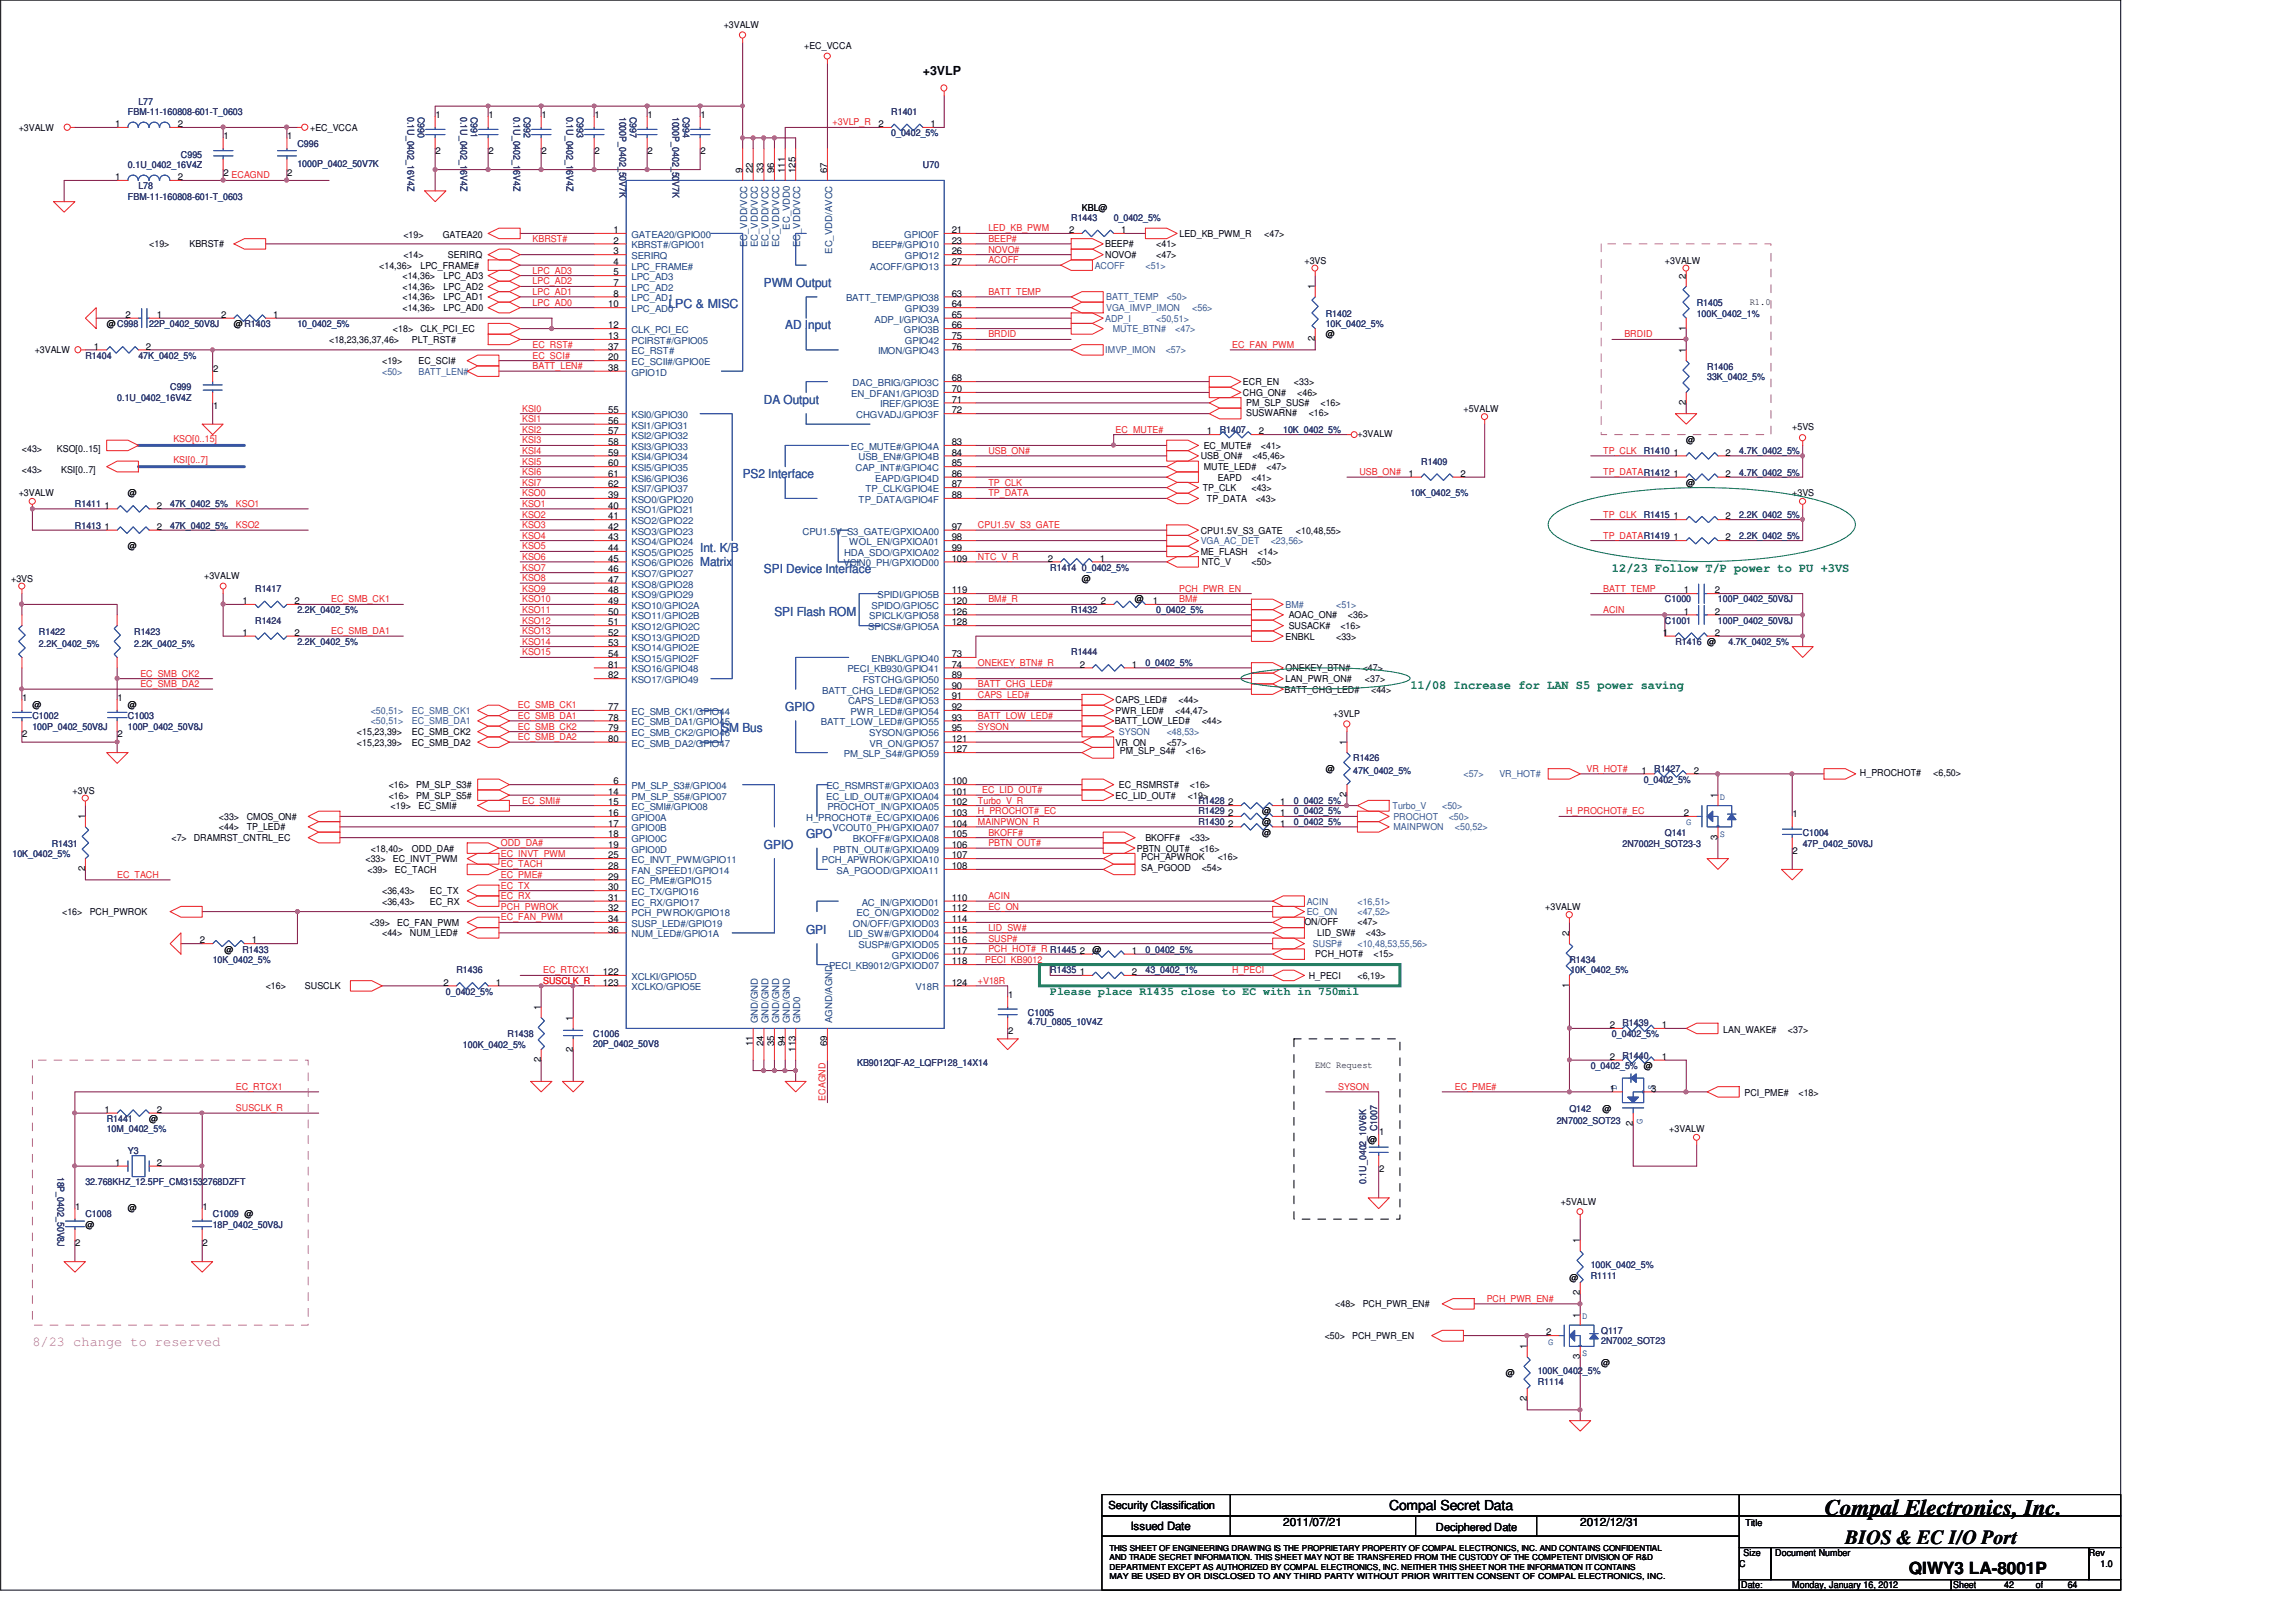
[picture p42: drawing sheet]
<svg xmlns="http://www.w3.org/2000/svg" width="297mm" height="210mm" viewBox="0 0 297 210" stroke-linecap="round" stroke-linejoin="round" font-family="sans-serif">
<defs><g id="words">
<text font-size="2.9" fill="#010202" x="236.1" y="196">Compal Electronics, Inc.</text>
<text font-size="2.6" fill="#010202" x="238.7" y="199.8">BIOS &amp; EC I/O Port</text>
<text font-size="2.2" fill="#010202" x="246.9" y="203.7">QIWY3 LA-8001P</text>
<text font-size="1.8" fill="#ba54a0" x="4.2" y="174.2">8/23 change to reserved</text>
<text font-size="1.8" fill="#010202" x="179.7" y="195.4">Compal Secret Data</text>
<text font-size="1.6" fill="#010202" x="119.4" y="9.8">+3VLP</text>
<g font-size="1.6" fill="#3553a4">
<text x="86.5" y="39.9">LPC &amp; MISC</text>
<text x="98.8" y="37.1">PWM Output</text>
<text x="101.6" y="42.6">AD Input</text>
<text x="98.8" y="52.2">DA Output</text>
<text x="96.1" y="61.8">PS2 Interface</text>
<text x="90.6" y="71.4">Int. K/B</text>
<text x="90.6" y="73.2">Matrix</text>
<text x="98.8" y="74.1">SPI Device Interface</text>
<text x="100.2" y="79.6">SPI Flash ROM</text>
<text x="93.3" y="94.7">SM Bus</text>
<text x="101.6" y="92">GPIO</text>
<text x="98.8" y="109.8">GPIO</text>
<text x="104.3" y="108.4">GPO</text>
<text x="104.3" y="120.8">GPI</text>
</g>
<g font-size="1.6" fill="#058040">
<text x="208.5" y="74">12/23 Follow T/P power to PU +3VS</text>
<text x="182.5" y="89.2">11/08 Increase for LAN S5 power saving</text>
</g>
<text font-size="1.5" fill="#058040" x="135.9" y="128.8">Please place R1435 close to EC with in 750mil</text>
<g font-size="1.5" fill="#010202">
<text x="146.3" y="197.9">Issued Date</text>
<text x="166" y="197.5">2011/07/21</text>
<text x="204.4" y="197.5">2012/12/31</text>
</g>
<g font-size="1.4" fill="#010202">
<text x="143.4" y="195.3">Security Classification</text>
<text x="185.8" y="198">Deciphered Date</text>
</g>
<g font-size="1.2" fill="#010202">
<text x="93.6" y="3.6">+3VALW</text>
<text x="104" y="6.4">+EC_VCCA</text>
<text x="2.4" y="17">+3VALW</text>
<text x="14.9" y="16.4">1</text>
<text x="23" y="16.4">2</text>
<text x="40.1" y="17">+EC_VCCA</text>
<text x="56.3" y="15.3">1</text>
<text x="63.2" y="15.3">1</text>
<text x="70.1" y="15.3">1</text>
<text x="76.9" y="15.3">1</text>
<text x="83.8" y="15.3">1</text>
<text x="90.6" y="15.3">1</text>
<text x="113.6" y="16.4">2</text>
<text x="120.4" y="16.4">1</text>
<text x="14.9" y="23.3">1</text>
<text x="23" y="23.3">2</text>
<text x="28.9" y="18">1</text>
<text x="28.9" y="22.7">2</text>
<text x="37.2" y="18">1</text>
<text x="37.2" y="22.7">2</text>
<text x="56.3" y="20">2</text>
<text x="63.2" y="20">2</text>
<text x="70.1" y="20">2</text>
<text x="76.9" y="20">2</text>
<text x="83.8" y="20">2</text>
<text x="90.6" y="20">2</text>
<text x="96" y="22.4" transform="rotate(-90 96 22.4)">9</text>
<text x="97.4" y="22.4" transform="rotate(-90 97.4 22.4)">22</text>
<text x="98.8" y="22.4" transform="rotate(-90 98.8 22.4)">33</text>
<text x="100.1" y="22.4" transform="rotate(-90 100.1 22.4)">96</text>
<text x="101.5" y="22.4" transform="rotate(-90 101.5 22.4)">111</text>
<text x="102.9" y="22.4" transform="rotate(-90 102.9 22.4)">125</text>
<text x="107" y="22.4" transform="rotate(-90 107 22.4)">67</text>
<text x="140" y="27.2">KBL@</text>
<text x="19.3" y="32">&lt;19&gt;</text>
<text x="24.5" y="32">KBRST#</text>
<text x="49.1" y="34.8">&lt;14,36&gt;</text>
<text x="52.2" y="30.8">&lt;19&gt;</text>
<text x="52.2" y="33.4">&lt;14&gt;</text>
<text x="54.4" y="34.8">LPC_FRAME#</text>
<text x="57.3" y="30.8">GATEA20</text>
<text x="57.9" y="33.4">SERIRQ</text>
<text x="79.4" y="30.2">1</text>
<text x="79.4" y="31.5">2</text>
<text x="79.4" y="32.9">3</text>
<text x="79.4" y="34.3">4</text>
<text x="79.4" y="35.6">5</text>
<text x="123.1" y="32.9">26</text>
<text x="123.1" y="34.3">27</text>
<text x="123.1" y="30.2">21</text>
<text x="123.1" y="31.5">23</text>
<text x="138.3" y="30.2">2</text>
<text x="143" y="32">BEEP#</text>
<text x="143" y="33.4">NOVO#</text>
<text x="145.1" y="30.2">1</text>
<text x="149.6" y="32">&lt;41&gt;</text>
<text x="149.6" y="33.4">&lt;47&gt;</text>
<text x="152.6" y="30.7">LED_KB_PWM_R</text>
<text x="163.6" y="30.7">&lt;47&gt;</text>
<text x="168.8" y="34.1">+3VS</text>
<text x="215.4" y="34.1">+3VALW</text>
<text x="16.3" y="41.1">2</text>
<text x="20.3" y="41.1">1</text>
<text x="28.6" y="41.1">2</text>
<text x="35.3" y="41.1">1</text>
<text x="52.1" y="37.5">&lt;14,36&gt;</text>
<text x="52.1" y="38.9">&lt;14,36&gt;</text>
<text x="52.1" y="36.1">&lt;14,36&gt;</text>
<text x="52.1" y="40.2">&lt;14,36&gt;</text>
<text x="57.4" y="37.5">LPC_AD2</text>
<text x="57.4" y="38.9">LPC_AD1</text>
<text x="57.4" y="36.1">LPC_AD3</text>
<text x="57.4" y="40.2">LPC_AD0</text>
<text x="78.7" y="39.8">10</text>
<text x="79.4" y="37">7</text>
<text x="79.4" y="38.4">8</text>
<text x="123.1" y="38.4">63</text>
<text x="123.1" y="39.8">64</text>
<text x="123.1" y="41.1">65</text>
<text x="170.1" y="37.4" transform="rotate(-90 170.1 37.4)">1</text>
<text x="218.1" y="36.1" transform="rotate(-90 218.1 36.1)">2</text>
<text x="226.4" y="39.4">R1.0</text>
<text x="4.5" y="45.7">+3VALW</text>
<text x="12.2" y="45.2">1</text>
<text x="13.8" y="42.3">@C998</text>
<text x="18.9" y="45.2">2</text>
<text x="30.3" y="42.3">@R1403</text>
<text x="42.6" y="44.4">&lt;18,23,36,37,46&gt;</text>
<text x="49.4" y="47.1">&lt;19&gt;</text>
<text x="50.8" y="43">&lt;18&gt;</text>
<text x="53.3" y="44.4">PLT_RST#</text>
<text x="54.1" y="47.1">EC_SCI#</text>
<text x="54.4" y="43">CLK_PCI_EC</text>
<text x="78.7" y="42.5">12</text>
<text x="78.7" y="43.9">13</text>
<text x="78.7" y="46.6">20</text>
<text x="78.7" y="45.2">37</text>
<text x="78.7" y="48">38</text>
<text x="123.1" y="42.5">66</text>
<text x="123.1" y="43.9">75</text>
<text x="123.1" y="45.2">76</text>
<text x="170.1" y="44.2" transform="rotate(-90 170.1 44.2)">2</text>
<text x="171.5" y="43.7">@</text>
<text x="218.1" y="45.7" transform="rotate(-90 218.1 45.7)">1</text>
<text x="218.1" y="42.8" transform="rotate(-90 218.1 42.8)">1</text>
<text x="27.6" y="52.9">1</text>
<text x="27.6" y="48.1">2</text>
<text x="78.7" y="53.5">55</text>
<text x="123.1" y="50.7">70</text>
<text x="123.1" y="49.3">68</text>
<text x="123.1" y="53.5">72</text>
<text x="123.1" y="52.1">71</text>
<text x="160.8" y="49.8">ECR_EN</text>
<text x="160.8" y="51.2">CHG_ON#</text>
<text x="161.2" y="53.8">SUSWARN#</text>
<text x="161.2" y="52.5">PM_SLP_SUS#</text>
<text x="167.4" y="49.8">&lt;33&gt;</text>
<text x="167.8" y="51.2">&lt;46&gt;</text>
<text x="169.3" y="53.8">&lt;16&gt;</text>
<text x="170.8" y="52.5">&lt;16&gt;</text>
<text x="189.3" y="53.3">+5VALW</text>
<text x="218.1" y="52.4" transform="rotate(-90 218.1 52.4)">2</text>
<text x="2.8" y="58.5">&lt;43&gt;</text>
<text x="7.4" y="58.5">KSO[0..15]</text>
<text x="78.7" y="54.8">56</text>
<text x="78.7" y="56.2">57</text>
<text x="78.7" y="57.6">58</text>
<text x="78.7" y="58.9">59</text>
<text x="123.1" y="57.6">83</text>
<text x="123.1" y="58.9">84</text>
<text x="155.3" y="59.4">USB_ON#</text>
<text x="155.7" y="58.1">EC_MUTE#</text>
<text x="156.1" y="56.2">1</text>
<text x="162" y="59.4">&lt;45,46&gt;</text>
<text x="162.9" y="56.2">2</text>
<text x="163.1" y="58.1">&lt;41&gt;</text>
<text x="175.6" y="56.6">+3VALW</text>
<text x="216.5" y="58.9">1</text>
<text x="218.2" y="57.4">@</text>
<text x="223.2" y="58.9">2</text>
<text x="231.9" y="55.6">+5VS</text>
<text x="2.4" y="64.2">+3VALW</text>
<text x="2.8" y="61.2">&lt;43&gt;</text>
<text x="7.9" y="61.2">KSI[0..7]</text>
<text x="13.5" y="65.8">1</text>
<text x="16.6" y="64.2">@</text>
<text x="20.3" y="65.8">2</text>
<text x="78.7" y="64.4">39</text>
<text x="78.7" y="65.8">40</text>
<text x="78.7" y="60.3">60</text>
<text x="78.7" y="61.7">61</text>
<text x="78.7" y="63">62</text>
<text x="123.1" y="60.3">85</text>
<text x="123.1" y="63">87</text>
<text x="123.1" y="64.4">88</text>
<text x="123.1" y="61.7">86</text>
<text x="155.6" y="63.6">TP_CLK</text>
<text x="155.7" y="60.8">MUTE_LED#</text>
<text x="156.1" y="64.9">TP_DATA</text>
<text x="157.5" y="62.2">EAPD</text>
<text x="161.9" y="63.6">&lt;43&gt;</text>
<text x="161.9" y="62.2">&lt;41&gt;</text>
<text x="162.5" y="64.9">&lt;43&gt;</text>
<text x="163.8" y="60.8">&lt;47&gt;</text>
<text x="182.2" y="61.7">1</text>
<text x="188.9" y="61.7">2</text>
<text x="216.5" y="61.7">1</text>
<text x="218.2" y="62.9">@</text>
<text x="223.2" y="61.7">2</text>
<text x="231.9" y="64.2">+3VS</text>
<text x="13.5" y="68.5">1</text>
<text x="16.6" y="71.1">@</text>
<text x="20.3" y="68.5">2</text>
<text x="78.7" y="67.2">41</text>
<text x="78.7" y="68.5">42</text>
<text x="78.7" y="69.9">43</text>
<text x="78.7" y="71.3">44</text>
<text x="123.1" y="69.9">98</text>
<text x="123.1" y="71.3">99</text>
<text x="123.1" y="68.5">97</text>
<text x="155.3" y="69.1">CPU1.5V_S3_GATE</text>
<text x="155.3" y="71.8">ME_FLASH</text>
<text x="162.7" y="71.8">&lt;14&gt;</text>
<text x="167.7" y="69.1">&lt;10,48,55&gt;</text>
<text x="216.5" y="67.2">1</text>
<text x="216.5" y="69.9">1</text>
<text x="223.2" y="67.2">2</text>
<text x="223.2" y="69.9">2</text>
<text x="1.4" y="75.2">+3VS</text>
<text x="26.4" y="74.9">+3VALW</text>
<text x="78.7" y="72.7">45</text>
<text x="78.7" y="74">46</text>
<text x="78.7" y="75.4">47</text>
<text x="78.7" y="76.8">48</text>
<text x="123.1" y="72.7">109</text>
<text x="123.1" y="76.8">119</text>
<text x="135.6" y="72.7">2</text>
<text x="140" y="75.2">@</text>
<text x="142.3" y="72.7">1</text>
<text x="146.8" y="77.9">@</text>
<text x="155.5" y="73.2">NTC_V</text>
<text x="161.9" y="73.2">&lt;50&gt;</text>
<text x="217.9" y="76.8">1</text>
<text x="221.8" y="76.8">2</text>
<text x="31.4" y="82.3">1</text>
<text x="31.4" y="78.2">1</text>
<text x="38.1" y="82.3">2</text>
<text x="38.1" y="78.2">2</text>
<text x="78.7" y="78.2">49</text>
<text x="78.7" y="79.5">50</text>
<text x="78.7" y="80.9">51</text>
<text x="78.7" y="82.3">52</text>
<text x="78.7" y="83.6">53</text>
<text x="123.1" y="78.2">120</text>
<text x="123.1" y="79.5">126</text>
<text x="123.1" y="80.9">128</text>
<text x="142.4" y="78.2">2</text>
<text x="149.2" y="78.2">1</text>
<text x="166.3" y="82.8">ENBKL</text>
<text x="166.7" y="80">AOAC_ON#</text>
<text x="166.7" y="81.4">SUSACK#</text>
<text x="172.9" y="82.8">&lt;33&gt;</text>
<text x="173.4" y="81.4">&lt;16&gt;</text>
<text x="174.4" y="80">&lt;36&gt;</text>
<text x="215.1" y="82.3">1</text>
<text x="217.9" y="79.5">1</text>
<text x="221.8" y="82.3">2</text>
<text x="221.8" y="79.5">2</text>
<text x="78.7" y="85">54</text>
<text x="78.7" y="86.4">81</text>
<text x="78.7" y="87.8">82</text>
<text x="123.1" y="87.8">89</text>
<text x="123.1" y="85">73</text>
<text x="123.1" y="86.4">74</text>
<text x="123.1" y="89.1">90</text>
<text x="139.7" y="86.4">2</text>
<text x="146.4" y="86.4">1</text>
<text x="166.2" y="89.6">BATT_CHG_LED#</text>
<text x="166.3" y="86.9">ONEKEY_BTN#</text>
<text x="166.3" y="88.2">LAN_PWR_ON#</text>
<text x="176.3" y="86.9">&lt;47&gt;</text>
<text x="176.6" y="88.2">&lt;37&gt;</text>
<text x="177.4" y="89.6">&lt;44&gt;</text>
<text x="2.9" y="90.7">1</text>
<text x="2.9" y="95.4">2</text>
<text x="4.2" y="91.7">@</text>
<text x="15.2" y="90.7">1</text>
<text x="15.2" y="95.4">2</text>
<text x="16.6" y="91.7">@</text>
<text x="46.2" y="95.1">&lt;15,23,39&gt;</text>
<text x="53.3" y="95.1">EC_SMB_CK2</text>
<text x="78.7" y="91.9">77</text>
<text x="78.7" y="93.2">78</text>
<text x="78.7" y="94.6">79</text>
<text x="78.7" y="96">80</text>
<text x="123.1" y="91.9">92</text>
<text x="123.1" y="93.2">93</text>
<text x="123.1" y="96">121</text>
<text x="123.1" y="90.5">91</text>
<text x="123.1" y="94.6">95</text>
<text x="144.2" y="93.7">BATT_LOW_LED#</text>
<text x="144.3" y="91">CAPS_LED#</text>
<text x="144.3" y="92.4">PWR_LED#</text>
<text x="152" y="92.4">&lt;44,47&gt;</text>
<text x="152.5" y="91">&lt;44&gt;</text>
<text x="155.5" y="93.7">&lt;44&gt;</text>
<text x="172.5" y="92.8">+3VLP</text>
<text x="46.2" y="96.5">&lt;15,23,39&gt;</text>
<text x="50.3" y="101.9">&lt;16&gt;</text>
<text x="53.3" y="96.5">EC_SMB_DA2</text>
<text x="53.8" y="101.9">PM_SLP_S3#</text>
<text x="79.4" y="101.5">6</text>
<text x="123.1" y="97.3">127</text>
<text x="123.1" y="101.5">100</text>
<text x="144.3" y="96.5">VR_ON</text>
<text x="144.8" y="101.9">EC_RSMRST#</text>
<text x="144.9" y="97.6">PM_SLP_S4#</text>
<text x="150.9" y="96.5">&lt;57&gt;</text>
<text x="153.4" y="97.6">&lt;16&gt;</text>
<text x="153.9" y="101.9">&lt;16&gt;</text>
<text x="171.5" y="99.9">@</text>
<text x="174.2" y="96.4" transform="rotate(-90 174.2 96.4)">1</text>
<text x="212.4" y="100.1">1</text>
<text x="219.1" y="100.1">2</text>
<text x="240.6" y="100.3">H_PROCHOT#</text>
<text x="250.1" y="100.3">&lt;6,50&gt;</text>
<text x="9.4" y="102.7">+3VS</text>
<text x="11" y="106" transform="rotate(-90 11 106)">1</text>
<text x="28.3" y="106.1">&lt;33&gt;</text>
<text x="28.3" y="107.4">&lt;44&gt;</text>
<text x="31.9" y="106.1">CMOS_ON#</text>
<text x="31.9" y="107.4">TP_LED#</text>
<text x="50.3" y="103.3">&lt;16&gt;</text>
<text x="50.5" y="104.7">&lt;19&gt;</text>
<text x="53.8" y="103.3">PM_SLP_S5#</text>
<text x="54.1" y="104.7">EC_SMI#</text>
<text x="78.7" y="102.8">14</text>
<text x="78.7" y="104.2">15</text>
<text x="78.7" y="105.6">16</text>
<text x="78.7" y="106.9">17</text>
<text x="123.1" y="102.8">101</text>
<text x="123.1" y="104.2">102</text>
<text x="123.1" y="105.6">103</text>
<text x="123.1" y="106.9">104</text>
<text x="144.3" y="103.3">EC_LID_OUT#</text>
<text x="153.7" y="103.3">&lt;19&gt;</text>
<text x="158.9" y="106.9">2</text>
<text x="158.9" y="105.6">2</text>
<text x="158.9" y="104.2">2</text>
<text x="163.3" y="105.4">@</text>
<text x="163.3" y="106.8">@</text>
<text x="165.6" y="106.9">1</text>
<text x="165.6" y="105.6">1</text>
<text x="165.6" y="104.2">1</text>
<text x="174.2" y="103.2" transform="rotate(-90 174.2 103.2)">2</text>
<text x="217.9" y="105.6">2</text>
<text x="222.2" y="103.3" transform="rotate(-90 222.2 103.3)">1</text>
<text x="231.9" y="105.8">1</text>
<text x="11" y="112.7" transform="rotate(-90 11 112.7)">2</text>
<text x="22.2" y="108.8">&lt;7&gt;</text>
<text x="25.1" y="108.8">DRAMRST_CNTRL_EC</text>
<text x="47.3" y="111.6">&lt;33&gt;</text>
<text x="47.5" y="112.9">&lt;39&gt;</text>
<text x="48" y="110.2">&lt;18,40&gt;</text>
<text x="50.8" y="111.6">EC_INVT_PWM</text>
<text x="51.1" y="112.9">EC_TACH</text>
<text x="53.3" y="110.2">ODD_DA#</text>
<text x="78.7" y="108.3">18</text>
<text x="78.7" y="109.7">19</text>
<text x="78.7" y="111">25</text>
<text x="78.7" y="112.4">28</text>
<text x="78.7" y="113.8">29</text>
<text x="123.1" y="108.3">105</text>
<text x="123.1" y="112.4">108</text>
<text x="123.1" y="111">107</text>
<text x="123.1" y="109.7">106</text>
<text x="147.1" y="110.2">PBTN_OUT#</text>
<text x="147.6" y="111.3">PCH_APWROK</text>
<text x="147.6" y="112.7">SA_PGOOD</text>
<text x="148.2" y="108.8">BKOFF#</text>
<text x="153.9" y="108.8">&lt;33&gt;</text>
<text x="155.2" y="110.2">&lt;16&gt;</text>
<text x="155.5" y="112.7">&lt;54&gt;</text>
<text x="157.5" y="111.3">&lt;16&gt;</text>
<text x="163.3" y="108.1">@</text>
<text x="222.2" y="108.6" transform="rotate(-90 222.2 108.6)">3</text>
<text x="231.9" y="110.5">2</text>
<text x="8" y="118.4">&lt;16&gt;</text>
<text x="11.6" y="118.4">PCH_PWROK</text>
<text x="47.8" y="119.8">&lt;39&gt;</text>
<text x="49.4" y="117.1">&lt;36,43&gt;</text>
<text x="49.4" y="115.7">&lt;36,43&gt;</text>
<text x="51.4" y="119.8">EC_FAN_PWM</text>
<text x="55.6" y="117.1">EC_RX</text>
<text x="55.6" y="115.7">EC_TX</text>
<text x="78.7" y="115.2">30</text>
<text x="78.7" y="116.5">31</text>
<text x="78.7" y="117.9">32</text>
<text x="78.7" y="119.3">34</text>
<text x="123.1" y="119.3">114</text>
<text x="123.1" y="117.9">112</text>
<text x="123.1" y="116.5">110</text>
<text x="168.8" y="119.6">ON/OFF</text>
<text x="175.6" y="119.6">&lt;47&gt;</text>
<text x="199.9" y="117.7">+3VALW</text>
<text x="25.9" y="122">2</text>
<text x="29" y="123.2">@</text>
<text x="32.6" y="122">1</text>
<text x="49.4" y="121.2">&lt;44&gt;</text>
<text x="53" y="121.2">NUM_LED#</text>
<text x="78.7" y="120.7">36</text>
<text x="123.1" y="123.4">117</text>
<text x="123.1" y="120.7">115</text>
<text x="123.1" y="124.8">118</text>
<text x="123.1" y="122">116</text>
<text x="139.7" y="123.4">2</text>
<text x="141.3" y="123.2">@</text>
<text x="146.4" y="123.4">1</text>
<text x="170.2" y="123.8">PCH_HOT#</text>
<text x="170.4" y="121.2">LID_SW#</text>
<text x="176.7" y="121.2">&lt;43&gt;</text>
<text x="177.7" y="123.8">&lt;15&gt;</text>
<text x="203" y="121.1" transform="rotate(-90 203 121.1)">2</text>
<text x="34.4" y="128">&lt;16&gt;</text>
<text x="39.5" y="128">SUSCLK</text>
<text x="57.4" y="127.5">2</text>
<text x="64.1" y="127.5">1</text>
<text x="70" y="130.7" transform="rotate(-90 70 130.7)">1</text>
<text x="78" y="126.2">122</text>
<text x="78" y="127.5">123</text>
<text x="123.1" y="127.5">124</text>
<text x="130.4" y="129.1">1</text>
<text x="139.7" y="126.2">1</text>
<text x="146.4" y="126.2">2</text>
<text x="169.3" y="126.7">H_PECI</text>
<text x="175.6" y="126.7">&lt;6,19&gt;</text>
<text x="203" y="127.8" transform="rotate(-90 203 127.8)">1</text>
<text x="70" y="137.5" transform="rotate(-90 70 137.5)">2</text>
<text x="74.1" y="136.1" transform="rotate(-90 74.1 136.1)">2</text>
<text x="74.1" y="132.1" transform="rotate(-90 74.1 132.1)">1</text>
<text x="97.4" y="135.4" transform="rotate(-90 97.4 135.4)">11</text>
<text x="98.8" y="135.4" transform="rotate(-90 98.8 135.4)">24</text>
<text x="100.1" y="135.4" transform="rotate(-90 100.1 135.4)">35</text>
<text x="101.5" y="135.4" transform="rotate(-90 101.5 135.4)">94</text>
<text x="102.9" y="136.1" transform="rotate(-90 102.9 136.1)">113</text>
<text x="107" y="135.4" transform="rotate(-90 107 135.4)">69</text>
<text x="130.4" y="133.8">2</text>
<text x="208.2" y="133">2</text>
<text x="208.2" y="137.1">2</text>
<text x="215" y="133">1</text>
<text x="215" y="137.1">1</text>
<text x="222.9" y="133.6">LAN_WAKE#</text>
<text x="231.3" y="133.6">&lt;37&gt;</text>
<text x="13.5" y="144">1</text>
<text x="20.3" y="144">2</text>
<text x="170.2" y="138.2">EMC Request</text>
<text x="207.3" y="143.8">@</text>
<text x="208.2" y="141.2">1</text>
<text x="213.6" y="141.2">3</text>
<text x="225.7" y="141.9">PCI_PME#</text>
<text x="232.7" y="141.9">&lt;18&gt;</text>
<text x="19.3" y="145.2">@</text>
<text x="177" y="147.9">@</text>
<text x="178.4" y="146.9">1</text>
<text x="211.3" y="145.7" transform="rotate(-90 211.3 145.7)">2</text>
<text x="216" y="146.5">+3VALW</text>
<text x="14.9" y="150.8">1</text>
<text x="20.3" y="150.8">2</text>
<text x="178.4" y="151.6">2</text>
<text x="201.9" y="155.9">+5VALW</text>
<text x="9.7" y="156.5">1</text>
<text x="9.7" y="161.2">2</text>
<text x="11.1" y="158.9">@</text>
<text x="16.6" y="156.7">@</text>
<text x="26.2" y="156.5">1</text>
<text x="26.2" y="161.2">2</text>
<text x="204.4" y="160.9" transform="rotate(-90 204.4 160.9)">1</text>
<text x="203" y="165.7">@</text>
<text x="204.4" y="167.6" transform="rotate(-90 204.4 167.6)">2</text>
<text x="171.4" y="173.3">&lt;50&gt;</text>
<text x="172.7" y="169.2">&lt;48&gt;</text>
<text x="174.9" y="173.3">PCH_PWR_EN</text>
<text x="176.3" y="169.2">PCH_PWR_EN#</text>
<text x="200" y="172.8">2</text>
<text x="204.4" y="170.5" transform="rotate(-90 204.4 170.5)">1</text>
<text x="194.8" y="178.1">@</text>
<text x="197.5" y="174.6" transform="rotate(-90 197.5 174.6)">1</text>
<text x="204.4" y="175.8" transform="rotate(-90 204.4 175.8)">3</text>
<text x="207.1" y="176.7">@</text>
<text x="197.5" y="181.3" transform="rotate(-90 197.5 181.3)">2</text>
<text x="225.8" y="197.4">Title</text>
<text x="225" y="202.8">C</text>
<text x="225.6" y="201.4">Size</text>
<text x="229.7" y="201.4">Document Number</text>
<text x="270.3" y="201.4">Rev</text>
<text x="271.7" y="202.8">1.0</text>
<text x="225.3" y="205.5">Date:</text>
<text x="231.9" y="205.5">Monday, January 16, 2012</text>
<text x="252.7" y="205.5">Sheet</text>
<text x="259.3" y="205.5">42</text>
<text x="263.4" y="205.5">of</text>
<text x="267.5" y="205.5">64</text>
</g>
<g font-size="1.2" fill="#282972">
<text x="16.6" y="14.9">FBM-11-160808-601-T_0603</text>
<text x="17.9" y="13.5">L77</text>
<text x="52.7" y="15.1" transform="rotate(90 52.7 15.1)">0.1U_0402_16V4Z</text>
<text x="54.1" y="15.1" transform="rotate(90 54.1 15.1)">C990</text>
<text x="59.6" y="15.1" transform="rotate(90 59.6 15.1)">0.1U_0402_16V4Z</text>
<text x="60.9" y="15.1" transform="rotate(90 60.9 15.1)">C991</text>
<text x="66.4" y="15.1" transform="rotate(90 66.4 15.1)">0.1U_0402_16V4Z</text>
<text x="67.8" y="15.1" transform="rotate(90 67.8 15.1)">C992</text>
<text x="73.3" y="15.1" transform="rotate(90 73.3 15.1)">0.1U_0402_16V4Z</text>
<text x="74.6" y="15.1" transform="rotate(90 74.6 15.1)">C993</text>
<text x="80.1" y="15.1" transform="rotate(90 80.1 15.1)">1000P_0402_50V7K</text>
<text x="81.5" y="15.1" transform="rotate(90 81.5 15.1)">C997</text>
<text x="87" y="15.1" transform="rotate(90 87 15.1)">1000P_0402_50V7K</text>
<text x="88.3" y="15.1" transform="rotate(90 88.3 15.1)">C994</text>
<text x="115.3" y="14.9">R1401</text>
<text x="115.3" y="17.6">0_0402_5%</text>
<text x="16.6" y="21.7">0.1U_0402_16V4Z</text>
<text x="23.4" y="20.4">C995</text>
<text x="38.5" y="19">C996</text>
<text x="38.5" y="21.6">1000P_0402_50V7K</text>
<text x="119.4" y="21.7">U70</text>
<text x="16.6" y="25.8">FBM-11-160808-601-T_0603</text>
<text x="17.9" y="24.5">L78</text>
<text x="138.6" y="28.6">R1443</text>
<text x="144.1" y="28.6">0_0402_5%</text>
<text x="171.5" y="41">R1402</text>
<text x="219.5" y="39.6">R1405</text>
<text x="219.5" y="41">100K_0402_1%</text>
<text x="11.1" y="46.4">R1404</text>
<text x="17.9" y="46.4">47K_0402_5%</text>
<text x="19.3" y="42.3">22P_0402_50V8J</text>
<text x="38.5" y="42.3">10_0402_5%</text>
<text x="171.5" y="42.3">10K_0402_5%</text>
<text x="220.9" y="47.8">R1406</text>
<text x="15.2" y="51.9">0.1U_0402_16V4Z</text>
<text x="22" y="50.5">C999</text>
<text x="220.9" y="49.2">33K_0402_5%</text>
<text x="157.8" y="56">R1407</text>
<text x="166" y="56">10K_0402_5%</text>
<text x="212.7" y="58.8">R1410</text>
<text x="225" y="58.8">4.7K_0402_5%</text>
<text x="9.7" y="65.6">R1411</text>
<text x="22" y="65.6">47K_0402_5%</text>
<text x="182.5" y="64.2">10K_0402_5%</text>
<text x="183.9" y="60.1">R1409</text>
<text x="225" y="61.5">4.7K_0402_5%</text>
<text x="9.7" y="68.4">R1413</text>
<text x="22" y="68.4">47K_0402_5%</text>
<text x="212.7" y="67">R1415</text>
<text x="225" y="67">2.2K_0402_5%</text>
<text x="225" y="69.7">2.2K_0402_5%</text>
<text x="33" y="76.6">R1417</text>
<text x="135.9" y="73.8">R1414 0_0402_5%</text>
<text x="215.4" y="77.9">C1000</text>
<text x="222.3" y="77.9">100P_0402_50V8J</text>
<text x="5" y="82.1">R1422</text>
<text x="5" y="83.7">2.2K_0402_5%</text>
<text x="17.4" y="82.1">R1423</text>
<text x="17.4" y="83.7">2.2K_0402_5%</text>
<text x="33" y="80.7">R1424</text>
<text x="38.5" y="83.4">2.2K_0402_5%</text>
<text x="38.5" y="79.3">2.2K_0402_5%</text>
<text x="138.6" y="79.3">R1432</text>
<text x="149.6" y="79.3">0_0402_5%</text>
<text x="215.4" y="80.7">C1001</text>
<text x="216.8" y="83.4">R1416 @</text>
<text x="222.3" y="80.7">100P_0402_50V8J</text>
<text x="223.6" y="83.4">4.7K_0402_5%</text>
<text x="138.6" y="84.8">R1444</text>
<text x="148.2" y="86.2">0_0402_5%</text>
<text x="4.2" y="93.1">C1002</text>
<text x="4.2" y="94.4">100P_0402_50V8J</text>
<text x="16.6" y="93.1">C1003</text>
<text x="16.6" y="94.4">100P_0402_50V8J</text>
<text x="175.1" y="98.5">R1426</text>
<text x="175.1" y="100.2">47K_0402_5%</text>
<text x="212.7" y="101.3">0_0402_5%</text>
<text x="214" y="99.9">R1427</text>
<text x="155" y="106.8">R1430</text>
<text x="155" y="105.4">R1429</text>
<text x="155" y="104">R1428</text>
<text x="167.4" y="106.8">0_0402_5%</text>
<text x="167.4" y="105.4">0_0402_5%</text>
<text x="167.4" y="104">0_0402_5%</text>
<text x="1.6" y="110.9">10K_0402_5%</text>
<text x="6.7" y="109.5">R1431</text>
<text x="209.9" y="109.5">2N7002H_SOT23-3</text>
<text x="215.4" y="108.1">Q141</text>
<text x="233.2" y="108.1">C1004</text>
<text x="233.2" y="109.5">47P_0402_50V8J</text>
<text x="27.5" y="124.6">10K_0402_5%</text>
<text x="31.4" y="123.2">R1433</text>
<text x="59" y="125.9">R1436</text>
<text x="135.9" y="125.9">R1435</text>
<text x="148.2" y="125.9">43_0402_1%</text>
<text x="148.2" y="123.2">0_0402_5%</text>
<text x="203" y="124.6">R1434</text>
<text x="203.2" y="125.9">10K_0402_5%</text>
<text x="57.7" y="128.7">0_0402_5%</text>
<text x="133" y="131.4">C1005</text>
<text x="59.9" y="135.5">100K_0402_5%</text>
<text x="65.7" y="134.2">R1438</text>
<text x="76.7" y="134.2">C1006</text>
<text x="76.7" y="135.4">20P_0402_50V8</text>
<text x="110.9" y="137.9">KB9012QF-A2_LQFP128_14X14</text>
<text x="133" y="132.7">4.7U_0805_10V4Z</text>
<text x="208.5" y="134.2">0_0402_5%</text>
<text x="209.9" y="132.8">R1439</text>
<text x="209.9" y="136.9">R1440</text>
<text x="203" y="143.8">Q142</text>
<text x="205.8" y="138.3">0_0402_5% @</text>
<text x="13.8" y="145.2">R1441</text>
<text x="13.8" y="146.5">10M_0402_5%</text>
<text x="16.6" y="149.3">Y3</text>
<text x="178.2" y="146.3" transform="rotate(-90 178.2 146.3)">C1007</text>
<text x="201.4" y="145.4">2N7002_SOT23</text>
<text x="7.5" y="152.2" transform="rotate(90 7.5 152.2)">18P_0402_50V8J</text>
<text x="11.1" y="153.4">32.768KHZ_12.5PF_CM31532768DZFT</text>
<text x="176.8" y="153.2" transform="rotate(-90 176.8 153.2)">0.1U_0402_10V6K</text>
<text x="11.1" y="157.5">C1008</text>
<text x="27.5" y="157.5">C1009 @</text>
<text x="27.5" y="158.9">18P_0402_50V8J</text>
<text x="205.8" y="165.5">R1111</text>
<text x="205.8" y="164.1">100K_0402_5%</text>
<text x="207.1" y="172.6">Q117</text>
<text x="207.1" y="173.9">2N7002_SOT23</text>
<text x="198.9" y="179.2">R1114</text>
<text x="198.9" y="177.8">100K_0402_5%</text>
</g>
<g font-size="1.2" fill="#ed2024">
<text x="107.7" y="16.2">+3VLP_R</text>
<text x="30" y="23.1">ECAGND</text>
<text x="127.9" y="29.9">LED_KB_PWM</text>
<text x="68.9" y="35.4">LPC_AD3</text>
<text x="68.9" y="31.3">KBRST#</text>
<text x="127.9" y="34.1">ACOFF</text>
<text x="127.9" y="31.3">BEEP#</text>
<text x="127.9" y="32.7">NOVO#</text>
<text x="68.9" y="39.6">LPC_AD0</text>
<text x="68.9" y="38.2">LPC_AD1</text>
<text x="68.9" y="36.8">LPC_AD2</text>
<text x="127.9" y="38.2">BATT_TEMP</text>
<text x="68.9" y="45">EC_RST#</text>
<text x="68.9" y="46.4">EC_SCI#</text>
<text x="68.9" y="47.8">BATT_LEN#</text>
<text x="127.9" y="43.7">BRDID</text>
<text x="159.4" y="45">EC_FAN_PWM</text>
<text x="210.2" y="43.7">BRDID</text>
<text x="67.6" y="53.3">KSI0</text>
<text x="22.4" y="57.2">KSO[0..15]</text>
<text x="22.4" y="60">KSI[0..7]</text>
<text x="67.6" y="56">KSI2</text>
<text x="67.6" y="58.7">KSI4</text>
<text x="67.6" y="54.6">KSI1</text>
<text x="67.6" y="57.4">KSI3</text>
<text x="127.9" y="58.7">USB_ON#</text>
<text x="144.3" y="56">EC_MUTE#</text>
<text x="207.4" y="58.7">TP_CLK</text>
<text x="30.5" y="65.6">KSO1</text>
<text x="67.6" y="61.5">KSI6</text>
<text x="67.6" y="65.6">KSO1</text>
<text x="67.6" y="60.1">KSI5</text>
<text x="67.6" y="64.2">KSO0</text>
<text x="67.6" y="62.8">KSI7</text>
<text x="127.9" y="62.8">TP_CLK</text>
<text x="127.9" y="64.2">TP_DATA</text>
<text x="175.9" y="61.5">USB_ON#</text>
<text x="207.4" y="61.5">TP_DATAR1412</text>
<text x="30.5" y="68.3">KSO2</text>
<text x="67.6" y="67">KSO2</text>
<text x="67.6" y="69.7">KSO4</text>
<text x="67.6" y="68.3">KSO3</text>
<text x="67.6" y="71.1">KSO5</text>
<text x="126.5" y="68.3">CPU1.5V_S3_GATE</text>
<text x="207.4" y="69.7">TP_DATAR1419</text>
<text x="207.4" y="67">TP_CLK</text>
<text x="42.8" y="77.9">EC_SMB_CK1</text>
<text x="67.6" y="76.5">KSO9</text>
<text x="67.6" y="77.9">KSO10</text>
<text x="67.6" y="75.2">KSO8</text>
<text x="67.6" y="73.8">KSO7</text>
<text x="67.6" y="72.4">KSO6</text>
<text x="126.5" y="72.4">NTC_V_R</text>
<text x="127.9" y="77.9">BM#_R</text>
<text x="152.5" y="76.5">PCH_PWR_EN</text>
<text x="152.5" y="77.9">BM#</text>
<text x="207.4" y="76.5">BATT_TEMP</text>
<text x="42.8" y="82">EC_SMB_DA1</text>
<text x="67.6" y="83.4">KSO14</text>
<text x="67.6" y="82">KSO13</text>
<text x="67.6" y="80.7">KSO12</text>
<text x="67.6" y="79.3">KSO11</text>
<text x="207.4" y="79.3">ACIN</text>
<text x="18.2" y="87.6">EC_SMB_CK2</text>
<text x="18.2" y="88.9">EC_SMB_DA2</text>
<text x="67.6" y="84.8">KSO15</text>
<text x="126.5" y="88.9">BATT_CHG_LED#</text>
<text x="126.5" y="86.2">ONEKEY_BTN#_R</text>
<text x="67" y="91.7">EC_SMB_CK1</text>
<text x="67" y="95.8">EC_SMB_DA2</text>
<text x="67" y="94.4">EC_SMB_CK2</text>
<text x="67" y="93">EC_SMB_DA1</text>
<text x="126.5" y="90.3">CAPS_LED#</text>
<text x="126.5" y="94.4">SYSON</text>
<text x="126.5" y="93">BATT_LOW_LED#</text>
<text x="205.2" y="99.9">VR_HOT#</text>
<text x="67.6" y="104">EC_SMI#</text>
<text x="126.5" y="106.7">MAINPWON_R</text>
<text x="126.5" y="105.4">H_PROCHOT#_EC</text>
<text x="126.5" y="104">Turbo_V_R</text>
<text x="127.1" y="102.6">EC_LID_OUT#</text>
<text x="202.6" y="105.4">H_PROCHOT#_EC</text>
<text x="15.2" y="113.6">EC_TACH</text>
<text x="64.8" y="112.2">EC_TACH</text>
<text x="64.8" y="110.8">EC_INVT_PWM</text>
<text x="64.8" y="109.5">ODD_DA#</text>
<text x="64.8" y="113.6">EC_PME#</text>
<text x="127.9" y="108.1">BKOFF#</text>
<text x="127.9" y="109.5">PBTN_OUT#</text>
<text x="64.8" y="115">EC_TX</text>
<text x="64.8" y="117.7">PCH_PWROK</text>
<text x="64.8" y="116.3">EC_RX</text>
<text x="64.8" y="119.1">EC_FAN_PWM</text>
<text x="127.9" y="116.3">ACIN</text>
<text x="127.9" y="117.7">EC_ON</text>
<text x="70.3" y="125.9">EC_RTCX1</text>
<text x="127.4" y="124.5">PECI_KB9012</text>
<text x="127.9" y="121.8">SUSP#</text>
<text x="127.9" y="120.4">LID_SW#</text>
<text x="127.9" y="123.2">PCH_HOT#_R R1445</text>
<text x="159.4" y="125.9">H_PECI</text>
<text x="70.3" y="127.3">SUSCLK_R</text>
<text x="126.5" y="127.3">+V18R</text>
<text x="30.5" y="141">EC_RTCX1</text>
<text x="30.5" y="143.8">SUSCLK_R</text>
<text x="106.8" y="142.4" transform="rotate(-90 106.8 142.4)">ECAGND</text>
<text x="173.1" y="141">SYSON</text>
<text x="188.2" y="141">EC_PME#</text>
<text x="192.3" y="168.4">PCH_PWR_EN#</text>
</g>
<g font-size="1.2" fill="#1b437d">
<text x="102.2" y="29.7" transform="rotate(-90 102.2 29.7)">EC_VDD0</text>
<text x="81.7" y="30.8">GATEA20/GPIO00</text>
<text x="81.7" y="32.1">KBRST#/GPIO01</text>
<text x="81.7" y="33.5">SERIRQ</text>
<text x="81.7" y="34.9">LPC_FRAME#</text>
<text x="96.7" y="32" transform="rotate(-90 96.7 32)">EC_VDD/VCC</text>
<text x="98" y="32" transform="rotate(-90 98 32)">EC_VDD/VCC</text>
<text x="99.4" y="32" transform="rotate(-90 99.4 32)">EC_VDD/VCC</text>
<text x="100.8" y="32" transform="rotate(-90 100.8 32)">EC_VDD/VCC</text>
<text x="103.5" y="32" transform="rotate(-90 103.5 32)">EC_VDD/VCC</text>
<text x="107.6" y="32.9" transform="rotate(-90 107.6 32.9)">EC_VDD/AVCC</text>
<text x="112.5" y="34.9">ACOFF/GPIO13</text>
<text x="112.8" y="32.1">BEEP#/GPIO10</text>
<text x="117" y="30.8">GPIO0F</text>
<text x="117.1" y="33.5">GPIO12</text>
<text x="81.7" y="36.3">LPC_AD3</text>
<text x="81.7" y="37.6">LPC_AD2</text>
<text x="81.7" y="39">LPC_AD1</text>
<text x="81.7" y="40.4">LPC_AD0</text>
<text x="109.5" y="39">BATT_TEMP/GPIO38</text>
<text x="113.1" y="41.8">ADP_I/GPIO3A</text>
<text x="117.1" y="40.4">GPIO39</text>
<text x="81.7" y="43.1">CLK_PCI_EC</text>
<text x="81.7" y="44.5">PCIRST#/GPIO05</text>
<text x="81.7" y="47.3">EC_SCII#/GPIO0E</text>
<text x="81.7" y="45.9">EC_RST#</text>
<text x="113.6" y="45.9">IMON/GPIO43</text>
<text x="117" y="43.1">GPIO3B</text>
<text x="117.1" y="44.5">GPIO42</text>
<text x="81.7" y="48.6">GPIO1D</text>
<text x="110.1" y="51.4">EN_DFAN1/GPIO3D</text>
<text x="110.3" y="50">DAC_BRIG/GPIO3C</text>
<text x="113.9" y="52.7">IREF/GPIO3E</text>
<text x="81.7" y="54.1">KSI0/GPIO30</text>
<text x="81.7" y="55.5">KSI1/GPIO31</text>
<text x="81.7" y="56.8">KSI2/GPIO32</text>
<text x="81.7" y="58.2">KSI3/GPIO33</text>
<text x="81.7" y="59.6">KSI4/GPIO34</text>
<text x="110.1" y="58.2">EC_MUTE#/GPIO4A</text>
<text x="110.8" y="54.1">CHGVADJ/GPIO3F</text>
<text x="111.1" y="59.6">USB_EN#/GPIO4B</text>
<text x="81.7" y="65.1">KSO0/GPIO20</text>
<text x="81.7" y="61">KSI5/GPIO35</text>
<text x="81.7" y="62.3">KSI6/GPIO36</text>
<text x="81.7" y="63.7">KSI7/GPIO37</text>
<text x="110.7" y="61">CAP_INT#/GPIO4C</text>
<text x="111.1" y="65.1">TP_DATA/GPIO4F</text>
<text x="112" y="63.7">TP_CLK/GPIO4E</text>
<text x="113.2" y="62.3">EAPD/GPIO4D</text>
<text x="81.7" y="66.4">KSO1/GPIO21</text>
<text x="81.7" y="67.8">KSO2/GPIO22</text>
<text x="81.7" y="69.2">KSO3/GPIO23</text>
<text x="81.7" y="70.5">KSO4/GPIO24</text>
<text x="81.7" y="71.9">KSO5/GPIO25</text>
<text x="103.8" y="69.2">CPU1.5V_S3_GATE/GPXIOA00</text>
<text x="109.2" y="71.9">HDA_SDO/GPXIOA02</text>
<text x="109.8" y="70.5">WOL_EN/GPXIOA01</text>
<text x="81.7" y="73.3">KSO6/GPIO26</text>
<text x="81.7" y="74.7">KSO7/GPIO27</text>
<text x="81.7" y="76">KSO8/GPIO28</text>
<text x="81.7" y="77.4">KSO9/GPIO29</text>
<text x="109.1" y="73.3">VCIN0_PH/GPXIOD00</text>
<text x="113.5" y="77.4">SPIDI/GPIO5B</text>
<text x="81.7" y="78.8">KSO10/GPIO2A</text>
<text x="81.7" y="80.1">KSO11/GPIO2B</text>
<text x="81.7" y="81.5">KSO12/GPIO2C</text>
<text x="81.7" y="82.9">KSO13/GPIO2D</text>
<text x="112.3" y="81.5">SPICS#/GPIO5A</text>
<text x="112.5" y="80.1">SPICLK/GPIO58</text>
<text x="112.8" y="78.8">SPIDO/GPIO5C</text>
<text x="81.7" y="84.3">KSO14/GPIO2E</text>
<text x="81.7" y="85.6">KSO15/GPIO2F</text>
<text x="81.7" y="87">KSO16/GPIO48</text>
<text x="81.7" y="88.4">KSO17/GPIO49</text>
<text x="106.4" y="89.8">BATT_CHG_LED#/GPIO52</text>
<text x="109.6" y="87">PECI_KB930/GPIO41</text>
<text x="111.6" y="88.4">FSTCHG/GPIO50</text>
<text x="112.8" y="85.6">ENBKL/GPIO40</text>
<text x="81.7" y="92.5">EC_SMB_CK1/GPIO44</text>
<text x="81.7" y="93.9">EC_SMB_DA1/GPIO45</text>
<text x="81.7" y="95.3">EC_SMB_CK2/GPIO46</text>
<text x="106.2" y="93.9">BATT_LOW_LED#/GPIO55</text>
<text x="109.7" y="91.1">CAPS_LED#/GPIO53</text>
<text x="110.1" y="92.5">PWR_LED#/GPIO54</text>
<text x="112.5" y="95.3">SYSON/GPIO56</text>
<text x="81.7" y="96.6">EC_SMB_DA2/GPIO47</text>
<text x="109.2" y="98">PM_SLP_S4#/GPIO59</text>
<text x="112.5" y="96.6">VR_ON/GPIO57</text>
<text x="81.7" y="102.1">PM_SLP_S3#/GPIO04</text>
<text x="81.7" y="103.5">PM_SLP_S5#/GPIO07</text>
<text x="81.7" y="104.8">EC_SMI#/GPIO08</text>
<text x="81.7" y="106.2">GPIO0A</text>
<text x="81.7" y="107.6">GPIO0B</text>
<text x="104.3" y="106.2">H_PROCHOT#_EC/GPXIOA06</text>
<text x="106.9" y="103.5">EC_LID_OUT#/GPXIOA04</text>
<text x="106.9" y="102.1">EC_RSMRST#/GPXIOA03</text>
<text x="107" y="104.8">PROCHOT_IN/GPXIOA05</text>
<text x="107.7" y="107.6">VCOUT0_PH/GPXIOA07</text>
<text x="81.7" y="109">GPIO0C</text>
<text x="81.7" y="110.3">GPIO0D</text>
<text x="81.7" y="111.7">EC_INVT_PWM/GPIO11</text>
<text x="81.7" y="113.1">FAN_SPEED1/GPIO14</text>
<text x="106.3" y="111.7">PCH_APWROK/GPXIOA10</text>
<text x="107.8" y="110.3">PBTN_OUT#/GPXIOA09</text>
<text x="108.2" y="113.1">SA_PGOOD/GPXIOA11</text>
<text x="110.3" y="109">BKOFF#/GPXIOA08</text>
<text x="81.7" y="114.4">EC_PME#/GPIO15</text>
<text x="81.7" y="115.8">EC_TX/GPIO16</text>
<text x="81.7" y="117.2">EC_RX/GPIO17</text>
<text x="81.7" y="118.5">PCH_PWROK/GPIO18</text>
<text x="81.7" y="119.9">SUSP_LED#/GPIO19</text>
<text x="110.3" y="119.9">ON/OFF/GPXIOD03</text>
<text x="110.8" y="118.5">EC_ON/GPXIOD02</text>
<text x="111.5" y="117.2">AC_IN/GPXIOD01</text>
<text x="81.7" y="121.3">NUM_LED#/GPIO1A</text>
<text x="107.3" y="125.4">PECI_KB9012/GPXIOD07</text>
<text x="109.8" y="121.3">LID_SW#/GPXIOD04</text>
<text x="111.1" y="122.7">SUSP#/GPXIOD05</text>
<text x="115.4" y="124">GPXIOD06</text>
<text x="81.7" y="126.8">XCLKI/GPIO5D</text>
<text x="81.7" y="128.1">XCLKO/GPIO5E</text>
<text x="118.4" y="128.1">V18R</text>
<text x="98" y="132.4" transform="rotate(-90 98 132.4)">GND/GND</text>
<text x="99.4" y="132.4" transform="rotate(-90 99.4 132.4)">GND/GND</text>
<text x="100.8" y="132.4" transform="rotate(-90 100.8 132.4)">GND/GND</text>
<text x="102.2" y="132.4" transform="rotate(-90 102.2 132.4)">GND/GND</text>
<text x="103.5" y="132.4" transform="rotate(-90 103.5 132.4)">GND0</text>
<text x="107.6" y="132.4" transform="rotate(-90 107.6 132.4)">AGND/AGND</text>
</g>
<g font-size="1.2" fill="#3553a4">
<text x="141.6" y="34.8">ACOFF</text>
<text x="148.2" y="34.8">&lt;51&gt;</text>
<text x="143" y="41.6">ADP_I</text>
<text x="143.1" y="38.9">BATT_TEMP</text>
<text x="143.1" y="40.2">VGA_IMVP_IMON</text>
<text x="149.6" y="41.6">&lt;50,51&gt;</text>
<text x="150.9" y="38.9">&lt;50&gt;</text>
<text x="154.2" y="40.2">&lt;56&gt;</text>
<text x="143" y="45.7">IMVP_IMON</text>
<text x="144" y="43">MUTE_BTN#</text>
<text x="150.8" y="45.7">&lt;57&gt;</text>
<text x="152" y="43">&lt;47&gt;</text>
<text x="49.4" y="48.5">&lt;50&gt;</text>
<text x="54.1" y="48.5">BATT_LEN#</text>
<text x="155.3" y="70.4">VGA_AC_DET</text>
<text x="164.4" y="70.4">&lt;23,56&gt;</text>
<text x="166.3" y="78.7">BM#</text>
<text x="172.9" y="78.7">&lt;51&gt;</text>
<text x="48" y="92.4">&lt;50,51&gt;</text>
<text x="48" y="93.7">&lt;50,51&gt;</text>
<text x="53.3" y="92.4">EC_SMB_CK1</text>
<text x="53.3" y="93.7">EC_SMB_DA1</text>
<text x="144.8" y="95.1">SYSON</text>
<text x="150.9" y="95.1">&lt;48,53&gt;</text>
<text x="189.3" y="100.6">&lt;57&gt;</text>
<text x="194" y="100.6">VR_HOT#</text>
<text x="180.1" y="104.7">Turbo_V</text>
<text x="180.3" y="106.1">PROCHOT</text>
<text x="180.3" y="107.4">MAINPWON</text>
<text x="186.6" y="104.7">&lt;50&gt;</text>
<text x="187.4" y="106.1">&lt;50&gt;</text>
<text x="188.2" y="107.4">&lt;50,52&gt;</text>
<text x="218.2" y="106.8">G</text>
<text x="222.5" y="103.5">D</text>
<text x="222.5" y="108.3">S</text>
<text x="169.1" y="117.1">ACIN</text>
<text x="169.1" y="118.4">EC_ON</text>
<text x="175.6" y="117.1">&lt;16,51&gt;</text>
<text x="175.6" y="118.4">&lt;47,52&gt;</text>
<text x="169.9" y="122.5">SUSP#</text>
<text x="175.6" y="122.5">&lt;10,48,53,55,56&gt;</text>
<text x="209.2" y="141" transform="rotate(-90 209.2 141)">D</text>
<text x="214" y="141" transform="rotate(-90 214 141)">S</text>
<text x="212.5" y="145.4" transform="rotate(-90 212.5 145.4)">G</text>
<text x="200.3" y="174">G</text>
<text x="204.7" y="170.7">D</text>
<text x="204.7" y="175.5">S</text>
</g>
<g font-size="1.1" fill="#010202">
<text x="143.5" y="200.6">THIS SHEET OF ENGINEERING DRAWING IS THE PROPRIETARY PROPERTY OF COMPAL ELECTRONICS, INC. AND CONTAINS CONFIDENTIAL</text>
<text x="143.5" y="201.9">AND TRADE SECRET INFORMATION. THIS SHEET MAY NOT BE TRANSFERED FROM THE CUSTODY OF THE COMPETENT DIVISION OF R&amp;D</text>
<text x="143.5" y="203.1">DEPARTMENT EXCEPT AS AUTHORIZED BY COMPAL ELECTRONICS, INC. NEITHER THIS SHEET NOR THE INFORMATION IT CONTAINS</text>
<text x="143.5" y="204.3">MAY BE USED BY OR DISCLOSED TO ANY THIRD PARTY WITHOUT PRIOR WRITTEN CONSENT OF COMPAL ELECTRONICS, INC.</text>
</g>
</g></defs>
<path d="M.1 0h274.3v205.7h-274.3z" fill="none" stroke="#010202" stroke-width=".13"/>
<path d="M17.9 57.6h13.7M17.9 60.4h13.7" fill="none" stroke="#3553a4" stroke-width=".38"/>
<g fill="none" stroke="#7f1442" stroke-width=".13">
<path d="M9.7 16.5h5.5M23.4 16.5h5.5M37.1 16.5v1.3M23.4 23.3h5.5M11 45.3h1.4M12.4 41.2h4.2M20.7 41.2h8.2M27.5 52.1v2.8M27.5 45.3h49.4M35.7 41.2h35.7M67.3 42.5h4.1M67.3 53.5h9.6"/>
<path d="M67.3 76.8h9.6M67.3 78.2h9.6M67.3 67.2h9.6"/>
</g>
<path d="M27.3 45.1l.2-.1 .2 .1-.1 .3-.1 .1-.2-.1z" fill-rule="evenodd" fill="#ba54a0"/>
<path d="M27.3 45.1l.2-.1 .2 .1-.1 .3-.1 .1-.2-.1z" fill="none" stroke="#ba54a0" stroke-width=".13"/>
<path d="M37.1 23.3h5.5M67.3 34.3h9.6M67.3 43.9h9.6M67.3 56.2h9.6M67.3 69.9h9.6M67.3 68.6h9.6M67.3 61.7h9.6M67.3 83.7h9.6M126.3 90.5h13.7M65.9 101.5h11" fill="none" stroke="#7f1442" stroke-width=".13"/>
<circle cx="37.1" cy="23.3" r=".26" fill="#ba54a0"/>
<circle cx="37.1" cy="23.3" r=".26" fill="none" stroke="#ba54a0" stroke-width=".13"/>
<path d="M126.3 34.3h10.9M64.6 46.7h12.3M71.4 42.5h5.5M67.3 75.4h9.6M65.9 91.9h11" fill="none" stroke="#7f1442" stroke-width=".13"/>
<circle cx="71.4" cy="42.5" r=".26" fill="#ba54a0"/>
<circle cx="71.4" cy="42.5" r=".26" fill="none" stroke="#ba54a0" stroke-width=".13"/>
<g fill="none" stroke="#7f1442" stroke-width=".13">
<path d="M28.9 16.5v1.3M37.1 16.5h1.4M67.3 39.8h9.6M67.3 35.7h9.6M19.3 45.3h8.2M67.3 60.4h9.6M67.3 65.8h9.6M67.3 74.1h9.6M65.9 96h11M67.3 82.3h9.6M126.3 96h13.7M126.3 89.2h35.6"/>
<path d="M65.9 104.2h11M126.3 119.3h38.4M126.3 108.4h16.4"/>
</g>
<circle cx="37.1" cy="16.4" r=".26" fill="#ba54a0"/>
<circle cx="37.1" cy="16.4" r=".26" fill="none" stroke="#ba54a0" stroke-width=".13"/>
<path d="M107 8.2v11M67.3 38.4h9.6M27.5 45.3v2.7M144.1 57.6h6.8M67.3 64.5h9.6M126.3 63.1h24.6M65.9 102.9h11M126.3 102.9h13.7" fill="none" stroke="#7f1442" stroke-width=".13"/>
<path d="M143.9 57.4l.1-.1 .3 .1-.1 .4h-.2h-.1z" fill-rule="evenodd" fill="#ba54a0"/>
<path d="M143.9 57.4l.1-.1 .3 .1-.1 .4h-.2h-.1z" fill="none" stroke="#ba54a0" stroke-width=".13"/>
<g fill="none" stroke="#7f1442" stroke-width=".13">
<path d="M70 19.2v2.7M34.4 31.6h42.5M67.3 33h9.6M67.3 30.2h9.6M67.3 37.1h9.6M126.3 38.4h12.3M126.3 31.6h12.3M67.3 59h9.6M67.3 54.9h9.6M67.3 57.6h9.6M71.4 41.2v1.3M126.3 59h24.6"/>
<path d="M126.3 41.2h12.3M156.4 56.2h-12.3v1.4h-17.8M67.3 72.7h9.6M67.3 79.6h9.6M67.3 63.1h9.6M67.3 71.3h9.6M126.3 64.5h24.6M65.9 94.7h11M65.9 93.3h11M67.3 80.9h9.6M67.3 85.1h9.6M126.3 94.7h13.7"/>
<path d="M126.3 101.5h13.7M97.4 137.2v1.3M107 137.2v5.5M126.3 122.1h38.4M126.3 127.6h4.1v1.3M130.4 133.1v1.3"/>
</g>
<circle cx="70" cy="21.9" r=".26" fill="#ba54a0"/>
<circle cx="70" cy="21.9" r=".26" fill="none" stroke="#ba54a0" stroke-width=".13"/>
<path d="M63.2 19.2v2.7M76.9 19.2v2.7M8.3 23.3h6.9M56.3 21.9v2.8M98.8 137.2v1.3M101.6 138.5h1.3" fill="none" stroke="#7f1442" stroke-width=".13"/>
<path d="M102.7 138.3h.2l.2 .1v.3l-.2 .1-.2-.1z" fill-rule="evenodd" fill="#ba54a0"/>
<path d="M102.7 138.3h.2l.2 .1v.3l-.2 .1-.2-.1z" fill="none" stroke="#ba54a0" stroke-width=".13"/>
<circle cx="101.5" cy="138.5" r=".26" fill="#ba54a0"/>
<circle cx="101.5" cy="138.5" r=".26" fill="none" stroke="#ba54a0" stroke-width=".13"/>
<path d="M83.7 13.7h6.9M90.6 19.2v2.7M96.1 17.8v1.4M100.2 17.8h2.7M163.3 56.2h11M100.2 137.2v1.3" fill="none" stroke="#7f1442" stroke-width=".13"/>
<circle cx="90.6" cy="13.7" r=".25" fill="#ba54a0"/>
<circle cx="90.6" cy="13.7" r=".25" fill="none" stroke="#ba54a0" stroke-width=".13"/>
<circle cx="83.7" cy="13.7" r=".25" fill="#ba54a0"/>
<circle cx="83.7" cy="13.7" r=".25" fill="none" stroke="#ba54a0" stroke-width=".13"/>
<path d="M63.2 13.7h6.8" fill="none" stroke="#7f1442" stroke-width=".13"/>
<circle cx="70" cy="13.7" r=".25" fill="#ba54a0"/>
<circle cx="70" cy="13.7" r=".25" fill="none" stroke="#ba54a0" stroke-width=".13"/>
<circle cx="63.2" cy="13.7" r=".25" fill="#ba54a0"/>
<circle cx="63.2" cy="13.7" r=".25" fill="none" stroke="#ba54a0" stroke-width=".13"/>
<path d="M205.8 59h11M233.2 59v2.7h-9.6M4.2 65.8h9.6M4.2 68.6h9.6M20.7 65.8h19.2M20.7 68.6h19.2M174.3 61.7h8.2M205.8 61.7h11" fill="none" stroke="#7f1442" stroke-width=".13"/>
<path d="M233 58.8l.2-.1 .2 .1v.4h-.2h-.2z" fill-rule="evenodd" fill="#ba54a0"/>
<path d="M233 58.8l.2-.1 .2 .1v.4h-.2h-.2z" fill="none" stroke="#ba54a0" stroke-width=".13"/>
<path d="M233.2 57.6v1.4h-9.6M215.4 79.6h2.8" fill="none" stroke="#7f1442" stroke-width=".13"/>
<circle cx="215.4" cy="79.6" r=".26" fill="#ba54a0"/>
<circle cx="215.4" cy="79.6" r=".26" fill="none" stroke="#ba54a0" stroke-width=".13"/>
<path d="M205.8 76.8h12.4M233.2 82.3v1.4" fill="none" stroke="#7f1442" stroke-width=".13"/>
<path d="M233 82.1h.4v.2v.1l-.2 .1-.2-.1z" fill-rule="evenodd" fill="#ba54a0"/>
<path d="M233 82.1h.4v.2v.1l-.2 .1-.2-.1z" fill="none" stroke="#ba54a0" stroke-width=".13"/>
<path d="M15.2 87.8h12.3" fill="none" stroke="#7f1442" stroke-width=".13"/>
<circle cx="15.2" cy="87.8" r=".26" fill="#ba54a0"/>
<circle cx="15.2" cy="87.8" r=".26" fill="none" stroke="#ba54a0" stroke-width=".13"/>
<path d="M2.8 89.2h24.7" fill="none" stroke="#7f1442" stroke-width=".13"/>
<circle cx="2.8" cy="89.1" r=".25" fill="#ba54a0"/>
<circle cx="2.8" cy="89.1" r=".25" fill="none" stroke="#ba54a0" stroke-width=".13"/>
<path d="M2.8 79.6v-1.4h12.4v1.4M2.8 86.4v2.8M15.2 86.4v1.4" fill="none" stroke="#7f1442" stroke-width=".13"/>
<circle cx="2.8" cy="78.2" r=".26" fill="#ba54a0"/>
<circle cx="2.8" cy="78.2" r=".26" fill="none" stroke="#ba54a0" stroke-width=".13"/>
<path d="M100.2 17.8v1.4M2.8 76.8v1.4M28.9 78.2v4.1M38.5 78.2h13.7M189.3 61.7h2.8M2.8 89.2v1.3M15.2 87.8v2.7M15.2 96v1.4M38.5 82.3h13.7" fill="none" stroke="#7f1442" stroke-width=".13"/>
<circle cx="100.2" cy="17.8" r=".26" fill="#ba54a0"/>
<circle cx="100.2" cy="17.8" r=".26" fill="none" stroke="#ba54a0" stroke-width=".13"/>
<path d="M70 13.7h6.9" fill="none" stroke="#7f1442" stroke-width=".13"/>
<circle cx="70" cy="13.7" r=".25" fill="#ba54a0"/>
<circle cx="70" cy="13.7" r=".25" fill="none" stroke="#ba54a0" stroke-width=".13"/>
<path d="M97.4 17.8h1.4" fill="none" stroke="#7f1442" stroke-width=".13"/>
<circle cx="97.4" cy="17.8" r=".26" fill="#ba54a0"/>
<circle cx="97.4" cy="17.8" r=".26" fill="none" stroke="#ba54a0" stroke-width=".13"/>
<path d="M76.9 13.7v1.4M90.6 13.7v1.4M222.3 79.6h10.9" fill="none" stroke="#7f1442" stroke-width=".13"/>
<path d="M233 79.4l.2-.1 .2 .1v.3l-.2 .1-.2-.1z" fill-rule="evenodd" fill="#ba54a0"/>
<path d="M233 79.4l.2-.1 .2 .1v.3l-.2 .1-.2-.1z" fill="none" stroke="#ba54a0" stroke-width=".13"/>
<path d="M97.4 17.8v1.4M76.9 21.9h6.8" fill="none" stroke="#7f1442" stroke-width=".13"/>
<circle cx="76.9" cy="21.9" r=".26" fill="#ba54a0"/>
<circle cx="76.9" cy="21.9" r=".26" fill="none" stroke="#ba54a0" stroke-width=".13"/>
<path d="M83.7 19.2v2.7M233.2 76.8v2.8M2.8 96h12.4" fill="none" stroke="#7f1442" stroke-width=".13"/>
<circle cx="15.2" cy="96" r=".25" fill="#ba54a0"/>
<circle cx="15.2" cy="96" r=".25" fill="none" stroke="#ba54a0" stroke-width=".13"/>
<path d="M101.6 16.5v2.7M28.9 78.2h2.7" fill="none" stroke="#7f1442" stroke-width=".13"/>
<circle cx="28.9" cy="78.2" r=".26" fill="#ba54a0"/>
<circle cx="28.9" cy="78.2" r=".26" fill="none" stroke="#ba54a0" stroke-width=".13"/>
<path d="M98.8 17.8v1.4M63.2 21.9h6.8" fill="none" stroke="#7f1442" stroke-width=".13"/>
<circle cx="63.2" cy="21.9" r=".26" fill="#ba54a0"/>
<circle cx="63.2" cy="21.9" r=".26" fill="none" stroke="#ba54a0" stroke-width=".13"/>
<path d="M83.7 13.7v1.4M83.7 21.9h6.9M28.9 82.3h2.7M97.4 138.5h1.4M101.6 137.2v1.3h-1.4M102.9 138.5v1.4" fill="none" stroke="#7f1442" stroke-width=".13"/>
<circle cx="83.7" cy="21.9" r=".26" fill="#ba54a0"/>
<circle cx="83.7" cy="21.9" r=".26" fill="none" stroke="#ba54a0" stroke-width=".13"/>
<path d="M56.3 19.2v2.7M63.2 13.7v1.4M90.6 13.7h5.5M192.1 54.9v6.8M28.9 76.8v1.4M222.3 76.8h10.9" fill="none" stroke="#7f1442" stroke-width=".13"/>
<path d="M95.9 13.5h.3l.1 .2-.1 .2h-.2h-.1z" fill-rule="evenodd" fill="#ba54a0"/>
<path d="M95.9 13.5h.3l.1 .2-.1 .2h-.2h-.1z" fill="none" stroke="#ba54a0" stroke-width=".13"/>
<circle cx="90.6" cy="13.7" r=".25" fill="#ba54a0"/>
<circle cx="90.6" cy="13.7" r=".25" fill="none" stroke="#ba54a0" stroke-width=".13"/>
<path d="M98.8 138.5h1.4M102.9 137.2v1.3" fill="none" stroke="#7f1442" stroke-width=".13"/>
<circle cx="100.2" cy="138.5" r=".26" fill="#ba54a0"/>
<circle cx="100.2" cy="138.5" r=".26" fill="none" stroke="#ba54a0" stroke-width=".13"/>
<circle cx="98.8" cy="138.5" r=".26" fill="#ba54a0"/>
<circle cx="98.8" cy="138.5" r=".26" fill="none" stroke="#ba54a0" stroke-width=".13"/>
<path d="M76.9 13.7h6.8M8.3 23.3v2.8" fill="none" stroke="#7f1442" stroke-width=".13"/>
<circle cx="83.7" cy="13.7" r=".25" fill="#ba54a0"/>
<circle cx="83.7" cy="13.7" r=".25" fill="none" stroke="#ba54a0" stroke-width=".13"/>
<circle cx="76.9" cy="13.7" r=".25" fill="#ba54a0"/>
<circle cx="76.9" cy="13.7" r=".25" fill="none" stroke="#ba54a0" stroke-width=".13"/>
<path d="M56.3 21.9h6.9M70 21.9h6.9" fill="none" stroke="#7f1442" stroke-width=".13"/>
<circle cx="56.3" cy="21.9" r=".26" fill="#ba54a0"/>
<circle cx="56.3" cy="21.9" r=".26" fill="none" stroke="#ba54a0" stroke-width=".13"/>
<path d="M63.2 13.7h-6.9v1.4M70 13.7v1.4M102.9 17.8v1.4M4.2 65.8v2.8M2.8 94.7v1.3" fill="none" stroke="#7f1442" stroke-width=".13"/>
<circle cx="4.2" cy="65.8" r=".26" fill="#ba54a0"/>
<circle cx="4.2" cy="65.8" r=".26" fill="none" stroke="#ba54a0" stroke-width=".13"/>
<path d="M38.5 117.9h38.4M64.6 112.5h12.3M64.6 115.2h12.3" fill="none" stroke="#7f1442" stroke-width=".13"/>
<circle cx="38.5" cy="117.9" r=".26" fill="#ba54a0"/>
<circle cx="38.5" cy="117.9" r=".26" fill="none" stroke="#ba54a0" stroke-width=".13"/>
<path d="M64.6 116.6h12.3M64.6 120.7h12.3M203 133.1h5.5M203 137.2h5.5M218.2 137.2v4.1" fill="none" stroke="#7f1442" stroke-width=".13"/>
<circle cx="218.1" cy="141.3" r=".26" fill="#ba54a0"/>
<circle cx="218.1" cy="141.3" r=".26" fill="none" stroke="#ba54a0" stroke-width=".13"/>
<path d="M11.1 112.5v1.3h10.9M11.1 104.2v1.4M203 119.3v1.4M203 137.2v4.1h5.5M215.4 137.2h2.8M215.4 133.1h2.8M211.3 145.4v5.5h8.2v-2.8M214 141.3h6.9" fill="none" stroke="#7f1442" stroke-width=".13"/>
<circle cx="203" cy="137.1" r=".25" fill="#ba54a0"/>
<circle cx="203" cy="137.1" r=".25" fill="none" stroke="#ba54a0" stroke-width=".13"/>
<path d="M186.6 141.3h16.4" fill="none" stroke="#7f1442" stroke-width=".13"/>
<circle cx="203" cy="141.3" r=".26" fill="#ba54a0"/>
<circle cx="203" cy="141.3" r=".26" fill="none" stroke="#ba54a0" stroke-width=".13"/>
<path d="M203 133.1v4.1" fill="none" stroke="#7f1442" stroke-width=".13"/>
<circle cx="203" cy="133" r=".26" fill="#ba54a0"/>
<circle cx="203" cy="133" r=".26" fill="none" stroke="#ba54a0" stroke-width=".13"/>
<path d="M170.2 35.7v1.4M126.3 43.9h12.3M170.2 43.9v1.4h-11.1M208.5 43.9h9.7M64.6 119.3h12.3M126.3 111.1h16.4M126.3 112.5h16.4M203 127.6v5.5" fill="none" stroke="#7f1442" stroke-width=".13"/>
<circle cx="218.1" cy="43.9" r=".26" fill="#ba54a0"/>
<circle cx="218.1" cy="43.9" r=".26" fill="none" stroke="#ba54a0" stroke-width=".13"/>
<path d="M218.2 42.5v1.4M218.2 52.1v1.4M126.3 61.7h24.6M126.3 93.3h13.7M126.3 91.9h13.7M222.3 100.1v2.8" fill="none" stroke="#7f1442" stroke-width=".13"/>
<circle cx="222.2" cy="100.1" r=".26" fill="#ba54a0"/>
<circle cx="222.2" cy="100.1" r=".26" fill="none" stroke="#ba54a0" stroke-width=".13"/>
<path d="M231.9 100.1h4.1" fill="none" stroke="#7f1442" stroke-width=".13"/>
<circle cx="231.8" cy="100.1" r=".26" fill="#ba54a0"/>
<circle cx="231.8" cy="100.1" r=".26" fill="none" stroke="#ba54a0" stroke-width=".13"/>
<path d="M201.7 105.6h16.5M204.4 100.1h8.3M219.5 100.1h2.8M222.3 108.4v2.7M64.6 127.6h5.4v2.7M67.3 126.2h9.6M70 127.6h4.2v4.1" fill="none" stroke="#7f1442" stroke-width=".13"/>
<circle cx="70" cy="127.6" r=".26" fill="#ba54a0"/>
<circle cx="70" cy="127.6" r=".26" fill="none" stroke="#ba54a0" stroke-width=".13"/>
<path d="M70 137.2v2.7M74.2 127.6h2.7" fill="none" stroke="#7f1442" stroke-width=".13"/>
<circle cx="74.1" cy="127.6" r=".26" fill="#ba54a0"/>
<circle cx="74.1" cy="127.6" r=".26" fill="none" stroke="#ba54a0" stroke-width=".13"/>
<path d="M49.4 127.6h8.3M74.2 135.8v4.1M26.2 150.9v5.5M9.7 160.5v2.7" fill="none" stroke="#7f1442" stroke-width=".13"/>
<circle cx="26.1" cy="150.8" r=".25" fill="#ba54a0"/>
<circle cx="26.1" cy="150.8" r=".25" fill="none" stroke="#ba54a0" stroke-width=".13"/>
<path d="M9.7 144h4.1M9.7 150.9v5.5M9.7 141.3h31.5M20.7 144h20.5M26.2 160.5v2.7" fill="none" stroke="#7f1442" stroke-width=".13"/>
<circle cx="9.7" cy="150.8" r=".25" fill="#ba54a0"/>
<circle cx="9.7" cy="150.8" r=".25" fill="none" stroke="#ba54a0" stroke-width=".13"/>
<path d="M9.7 141.3v2.7M26.2 144v6.9h-5.5" fill="none" stroke="#7f1442" stroke-width=".13"/>
<circle cx="26.1" cy="144" r=".25" fill="#ba54a0"/>
<circle cx="26.1" cy="144" r=".25" fill="none" stroke="#ba54a0" stroke-width=".13"/>
<path d="M9.7 144v6.9h5.5" fill="none" stroke="#7f1442" stroke-width=".13"/>
<circle cx="9.7" cy="144" r=".25" fill="#ba54a0"/>
<circle cx="9.7" cy="144" r=".25" fill="none" stroke="#ba54a0" stroke-width=".13"/>
<path d="M28.9 16.5h8.2M122.2 12.4v4.1h-1.4M218.2 43.9v1.4M126.3 107h32.8M171.5 141.3h6.9v5.5M178.4 150.9v4.1" fill="none" stroke="#7f1442" stroke-width=".13"/>
<circle cx="28.9" cy="16.4" r=".26" fill="#ba54a0"/>
<circle cx="28.9" cy="16.4" r=".26" fill="none" stroke="#ba54a0" stroke-width=".13"/>
<path d="M96.1 13.7v4.1M98.8 17.8h1.4M15.2 94.7v1.3" fill="none" stroke="#7f1442" stroke-width=".13"/>
<circle cx="98.8" cy="17.8" r=".26" fill="#ba54a0"/>
<circle cx="98.8" cy="17.8" r=".26" fill="none" stroke="#ba54a0" stroke-width=".13"/>
<path d="M96.1 17.8h1.3" fill="none" stroke="#7f1442" stroke-width=".13"/>
<path d="M95.9 17.6h.1l.3 .1-.1 .3-.2 .1-.1-.1z" fill-rule="evenodd" fill="#ba54a0"/>
<path d="M95.9 17.6h.1l.3 .1-.1 .3-.2 .1-.1-.1z" fill="none" stroke="#ba54a0" stroke-width=".13"/>
<g fill="none" stroke="#7f1442" stroke-width=".13">
<path d="M96.1 5.5v8.2M101.6 16.5h12.3M126.3 33h12.3M64.6 48h12.3M126.3 60.4h24.6M126.3 68.6h24.6M126.3 71.3h24.6M126.3 72.7h9.6M142.7 72.7h8.2M215.4 79.6v2.7M233.2 79.6v2.7h-10.9M126.3 82.3h35.6"/>
<path d="M126.3 97.4h13.7M38.5 117.9v4.2h-5.5M44 105.6h32.9M64.6 109.7h12.3M64.6 113.8h12.3M64.6 111.1h12.3M126.3 105.6h32.8M126.3 117.9h38.4M126.3 109.7h16.4M126.3 116.6h38.4M166 107h9.6M174.3 102.9v1.3"/>
<path d="M23.4 122.1h2.8M126.3 124.8h9.6M126.3 120.7h38.4M146.8 126.2h17.9"/>
</g>
<circle cx="174.2" cy="104.2" r=".26" fill="#ba54a0"/>
<circle cx="174.2" cy="104.2" r=".26" fill="none" stroke="#ba54a0" stroke-width=".13"/>
<path d="M28.9 21.9v1.4h8.2v-1.4M126.3 45.3h12.3M174.3 94.7v1.3M126.3 104.2h32.8M166 105.6h9.6M166 104.2h9.6M222.3 100.1h9.6v5.5M231.9 109.7v2.8" fill="none" stroke="#7f1442" stroke-width=".13"/>
<circle cx="28.9" cy="23.3" r=".26" fill="#ba54a0"/>
<circle cx="28.9" cy="23.3" r=".26" fill="none" stroke="#ba54a0" stroke-width=".13"/>
<g fill="none" stroke="#7f1442" stroke-width=".13">
<path d="M126.3 30.2h12.3M126.3 39.8h12.3M145.4 30.2h2.8M126.3 49.4h30.1M126.3 42.5h12.3M126.3 53.5h30.1M126.3 69.9h24.6M126.3 78.2h16.4M126.3 76.8h35.6M149.6 78.2h12.3M126.3 86.4h13.7M126.3 82.3v2.8"/>
<path d="M146.8 86.4h15.1M26.2 117.9h12.3M44 107h32.9M44 108.4h32.9M126.3 123.4h13.7M135.9 124.8v1.4h4.1M146.8 123.4h17.9M204.4 157.7v2.8M190.7 168.7h13.7M204.4 175.5v6.9h-6.8v-1.3"/>
</g>
<circle cx="204.4" cy="168.7" r=".26" fill="#ba54a0"/>
<circle cx="204.4" cy="168.7" r=".26" fill="none" stroke="#ba54a0" stroke-width=".13"/>
<path d="M204.4 168.7v1.4M204.4 182.4v1.4" fill="none" stroke="#7f1442" stroke-width=".13"/>
<circle cx="204.4" cy="182.4" r=".26" fill="#ba54a0"/>
<circle cx="204.4" cy="182.4" r=".26" fill="none" stroke="#ba54a0" stroke-width=".13"/>
<path d="M197.6 172.8v1.4M204.4 167.3v1.4" fill="none" stroke="#7f1442" stroke-width=".13"/>
<circle cx="197.5" cy="172.8" r=".26" fill="#ba54a0"/>
<circle cx="197.5" cy="172.8" r=".26" fill="none" stroke="#ba54a0" stroke-width=".13"/>
<path d="M126.3 52.1h30.1M126.3 50.8h30.1M126.3 79.6h35.6M205.8 67.2h11M205.8 69.9h11M223.6 69.9h9.6M223.6 67.2h9.6M126.3 87.8h35.6M126.3 80.9h35.6M189.3 172.8h11" fill="none" stroke="#7f1442" stroke-width=".13"/>
<path d="M233 67l.2-.1 .2 .2v.3h-.2h-.2z" fill-rule="evenodd" fill="#ba54a0"/>
<path d="M233 67l.2-.1 .2 .2v.3h-.2h-.2z" fill="none" stroke="#ba54a0" stroke-width=".13"/>
<path d="M205.8 79.6h9.6M233.2 65.8v4.1" fill="none" stroke="#7f1442" stroke-width=".13"/>
<g fill="none" stroke="#ed2024" stroke-width=".13">
<path d="M9.1 16.5h.6M38.5 16.5h.5M56.3 15.1v1.4M56.3 17.8v1.4M83.7 15.1v1.4M83.7 17.8v1.4M96.1 5v.5M107 7.7v.5M122.2 11.8v.6M6.9 26.1h2.8l-1.4 1.3zM30.3 31.6l1.3-.7h2.8v1.3h-2.8zM54.9 24.7h2.8l-1.4 1.4z"/>
<path d="M63.2 30.2l1.4-.7h2.7v1.4h-2.7zM63.2 33.6h2.7l1.4 .7-1.4 .7h-2.7zM63.2 37.1l1.4-.7h1.3l1.4 .7-1.4 .6h-1.3zM63.2 38.4l1.4-.7h1.3l1.4 .7-1.4 .7h-1.3zM63.2 35.7l1.4-.7h1.3l1.4 .7-1.4 .7h-1.3zM63.2 39.8l1.4-.7h1.3l1.4 .7-1.4 .7h-1.3zM63.2 33l1.4-.8h1.3l1.4 .8-1.4 .6h-1.3zM137.2 34.3l1.4-.7h2.7v1.4h-2.7zM138.6 38.4l1.4-.7h2.7v1.4h-2.7zM138.6 39.8l1.4-.7h2.7v1.4h-2.7zM138.6 30.9h2.7l1.4 .7-1.4 .6h-2.7zM138.6 32.2h2.7l1.4 .8-1.4 .6h-2.7z"/>
<path d="M138.6 30.2h1.4M144.1 30.2h1.3M148.2 29.5h2.7l1.4 .7-1.4 .7h-2.7zM170.2 35.1v.6M218.2 35.1v.6M10.5 45.3h.6M11.1 41.2l1.3-1.4v2.7zM13.8 56.9h2.8l1.3 .7-1.3 .7h-2.8zM16.6 41.2h1.3M19.3 41.2h1.4M26.2 54.9h2.7l-1.4 1.3zM60.4 46.7l1.4-.8h2.8v1.4h-2.8z"/>
<path d="M60.4 48l1.4-.7h2.8v1.4h-2.8zM63.2 41.8h2.7l1.4 .7-1.4 .7h-2.7zM63.2 43.2h2.7l1.4 .7-1.4 .7h-2.7zM138.6 40.5h2.7l1.4 .7-1.4 .6h-2.7zM138.6 45.3l1.4-.7h2.7v1.3h-2.7zM138.6 41.8h2.7l1.4 .7-1.4 .7h-2.7zM150.9 58.3h2.8l1.3 .7-1.3 .7h-2.8zM150.9 56.9h2.8l1.3 .7-1.3 .7h-2.8zM156.4 48.7h2.8l1.3 .7-1.3 .7h-2.8zM156.4 50.1h2.8l1.3 .7-1.3 .6h-2.8zM156.4 53.5l1.4-.7h2.7v1.4h-2.7zM156.4 52.1l1.4-.7h2.7v1.4h-2.7z"/>
<path d="M174.3 56.2h.5M192.1 54.3v.6M216.8 53.5h2.7l-1.3 1.4zM233.2 57.1v.5M2.8 76.3v.5M4.2 65.3v.5M13.8 68.6h1.4M13.8 60.4l1.4-.7h2.7v1.4h-2.7zM19.3 68.6h1.4M28.9 76.3v.5M150.9 60.4l1.4-.7h2.7v1.4h-2.7zM150.9 61.7l1.4-.6h2.7v1.3h-2.7z"/>
<path d="M150.9 67.9h2.8l1.3 .7-1.3 .7h-2.8zM150.9 70.7h2.8l1.3 .6-1.3 .7h-2.8zM150.9 69.3h2.8l1.3 .6-1.3 .8h-2.8zM150.9 64.5l1.4-.7h1.4l1.3 .7-1.3 .7h-1.4zM150.9 63.1l1.4-.7h1.4l1.3 .7-1.3 .7h-1.4zM150.9 72.7l1.4-.7h2.7v1.4h-2.7zM161.9 77.5h2.8l1.3 .7-1.3 .7h-2.8zM161.9 78.9h2.8l1.3 .7-1.3 .6h-2.8zM182.5 61.7h1.4M188 61.7h1.3M216.8 61.7h1.4M222.3 61.7h1.3"/>
<path d="M233.2 65.3v.5M13.8 97.4h2.8l-1.4 1.4zM15.2 90.5v1.4M15.2 93.3v1.4M61.8 91.9l1.4-.7h1.4l1.3 .7-1.3 .7h-1.4zM61.8 96l1.4-.7h1.4l1.3 .7-1.3 .7h-1.4zM61.8 93.3l1.4-.7h1.4l1.3 .7-1.3 .6h-1.4zM61.8 94.7l1.4-.8h1.4l1.3 .8-1.3 .6h-1.4zM140 89.8h2.7l1.4 .7-1.4 .7h-2.7zM140 96l1.3-.7h2.8v1.4h-2.8zM140 91.2h2.7l1.4 .7-1.4 .7h-2.7zM140 97.4l1.3-.7h2.8v1.4h-2.8z"/>
<path d="M140 93.9h2.7l1.4 .8-1.4 .6h-2.7zM140 92.6h2.7l1.4 .7-1.4 .6h-2.7zM161.9 81.6h2.8l1.3 .7-1.3 .7h-2.8zM161.9 85.7h2.8l1.3 .7-1.3 .7h-2.8zM161.9 87.1h2.8l1.3 .7-1.3 .7h-2.8zM161.9 88.5h2.8l1.3 .7-1.3 .6h-2.8zM161.9 80.2h2.8l1.3 .7-1.3 .7h-2.8zM174.3 94.1v.6M200.3 99.4h2.7l1.4 .7-1.4 .7h-2.7zM215.4 82.3h1.4M220.9 82.3h1.4M231.9 83.7h2.7l-1.4 1.4z"/>
<path d="M236 99.4h2.7l1.4 .7-1.4 .7h-2.7zM11.1 103.7v.5M22 117.9l1.4-.6h2.8v1.4h-2.8zM39.9 105.6l1.3-.7h2.8v1.4h-2.8zM39.9 107l1.3-.7h2.8v1.4h-2.8zM39.9 108.4l1.3-.7h2.8v1.4h-2.8zM60.4 109.1h2.8l1.4 .6-1.4 .7h-2.8zM60.4 116.6l1.4-.7h2.8v1.4h-2.8zM60.4 115.2l1.4-.7h2.8v1.4h-2.8zM60.4 111.8h2.8l1.4 .7-1.4 .7h-2.8zM60.4 111.1l1.4-.7h2.8v1.4h-2.8zM60.4 119.3l1.4-.6h2.8v1.3h-2.8z"/>
<path d="M61.8 104.2l1.4-.6h2.7v1.3h-2.7zM61.8 100.8h2.8l1.3 .7-1.3 .7h-2.8zM61.8 102.2h2.8l1.3 .7-1.3 .7h-2.8zM140 102.2h2.7l1.4 .7-1.4 .7h-2.7zM140 100.8h2.7l1.4 .7-1.4 .7h-2.7zM142.7 111.1l1.4-.7h2.7v1.4h-2.7zM142.7 112.5l1.4-.7h2.7v1.4h-2.7zM142.7 109.1h2.7l1.4 .6-1.4 .7h-2.7zM142.7 107.7h2.7l1.4 .7-1.4 .7h-2.7zM164.7 116.6l1.3-.7h2.8v1.4h-2.8zM164.7 117.3h2.7l1.4 .6-1.4 .8h-2.7zM164.7 119.3l1.3-.6h2.8v1.3h-2.8z"/>
<path d="M175.6 104.9h2.8l1.3 .7-1.3 .7h-2.8zM175.6 106.3h2.8l1.3 .7-1.3 .7h-2.8zM175.6 104.2l1.4-.6h2.7v1.3h-2.7zM203 118.8v.5M220.9 111.1h2.7l-1.3 1.4zM230.5 112.5h2.7l-1.3 1.3zM231.9 105.6v1.4M231.9 108.4v1.3M23.4 120.7v2.7l-1.4-1.3zM45.3 126.9h2.8l1.3 .7-1.3 .6h-2.8zM60.4 120.7l1.4-.7h2.8v1.4h-2.8zM68.7 139.9h2.7l-1.4 1.4z"/>
<path d="M72.8 139.9h2.7l-1.3 1.4zM101.6 139.9h2.7l-1.4 1.4zM129 134.4h2.7l-1.3 1.4zM164.7 121.4h2.7l1.4 .7-1.4 .7h-2.7zM164.7 120.7l1.3-.7h2.8v1.4h-2.8zM164.7 126.2l1.3-.7h1.4l1.4 .7-1.4 .7h-1.4zM164.7 123.4l1.3-.6h2.8v1.3h-2.8zM208.5 133.1h1.4M214 133.1h1.4M218.2 133.1l1.3-.7h2.8v1.3h-2.8zM177 155h2.7l-1.3 1.4zM178.4 146.8v1.3"/>
<path d="M178.4 149.5v1.4M204.4 157.2v.5M219.5 147.6v.5M220.9 141.3l1.4-.7h2.7v1.3h-2.7zM8.3 163.2h2.8l-1.4 1.4zM24.8 163.2h2.7l-1.3 1.4zM185.2 172.8l1.4-.7h2.7v1.4h-2.7zM186.6 168.7l1.4-.7h2.7v1.4h-2.7zM203 183.8h2.8l-1.4 1.4z"/>
<circle cx="8.7" cy="16.5" r=".4"/>
<circle cx="39.4" cy="16.5" r=".4"/>
<circle cx="96.1" cy="4.5" r=".4"/>
<circle cx="107" cy="7.3" r=".39"/>
<circle cx="122.1" cy="11.4" r=".39"/>
<circle cx="170.1" cy="34.7" r=".38"/>
<circle cx="218.1" cy="34.7" r=".38"/>
<circle cx="10.1" cy="45.2" r=".39"/>
<circle cx="175.2" cy="56.2" r=".38"/>
<circle cx="192.1" cy="53.9" r=".39"/>
<circle cx="233.2" cy="56.6" r=".4"/>
<circle cx="2.8" cy="75.8" r=".39"/>
<circle cx="4.2" cy="64.9" r=".39"/>
<circle cx="28.9" cy="75.8" r=".38"/>
<circle cx="233.2" cy="64.9" r=".39"/>
<circle cx="174.2" cy="93.7" r=".4"/>
<circle cx="11" cy="103.3" r=".39"/>
<circle cx="203" cy="118.3" r=".4"/>
<circle cx="204.4" cy="156.8" r=".38"/>
<circle cx="219.5" cy="147.1" r=".39"/>
</g>
<g fill="none" stroke="#010202" stroke-width=".13">
<path d="M142.6 193.4h82.4v2.7h-82.4zM142.6 196.1h82.4v2.6h-82.4zM142.6 198.7h82.4v7h-82.4zM159.1 193.4v5.3M183.1 196.1v2.6M198.8 196.1v2.6M225 193.4h49.4v2.7h-49.4zM225 196.1h49.4v4.1h-49.4zM225 200.2h4.1v4.2h-4.1zM225 204.4h27.4v1.3h-27.4zM229.1 200.2h41.2v4.2h-41.2zM252.4 204.4h22v1.3h-22z"/>
<path d="M270.3 200.2h4.1v4.2h-4.1z"/>
</g>
<path d="M207.1 31.6h22v24.6h-22zM4.2 137.2h35.7v34.2h-35.7z" fill="none" stroke="#ba54a0" stroke-width=".13" stroke-dasharray="1 1 1 1 1 1 1 1"/>
<path d="M167.4 134.4h13.7v23.3h-13.7z" fill="none" stroke="#010202" stroke-width=".13" stroke-dasharray="1 1 1 1 1 1 1 1"/>
<path d="M134.5 124.8h46.6v2.8h-46.6z" fill="none" stroke="#058040" stroke-width=".38"/>
<path d="M200.7 66.8a8.1 8.1 0 0 1 3.4-1.8 54.4 54.4 0 0 1 16-1.9 57.6 57.6 0 0 1 16.1 1.9 8.1 8.1 0 0 1 3.4 1.8 1.38 1.38 0 0 1 0 2.1 8.2 8.2 0 0 1-3.4 1.8 54.6 54.6 0 0 1-16.1 2 57.1 57.1 0 0 1-16-2 8.2 8.2 0 0 1-3.4-1.8 1.38 1.38 0 0 1 0-2.1zM160.7 87.6a12.7 12.7 0 0 1 4.8-1 72.3 72.3 0 0 1 15.2 .4l1.3 .4 .3 .2 .1 .2-.1 .2a13.3 13.3 0 0 1-4.9 .9 69.7 69.7 0 0 1-15.1-.4l-1.3-.4-.3-.1-.2-.2z" fill="none" stroke="#058040" stroke-width=".13"/>
<g fill="none" stroke="#3553a4" stroke-width=".13">
<path d="M55.1 17.4h2.5M55.1 16.7h2.5M56.3 16.5v.2M56.3 17.4v.4M82.5 17.4h2.5M82.5 16.7h2.5M83.7 16.5v.2M83.7 17.4v.4M18.3 39.9v2.5M19 39.9v2.5M140 30.2l.4-.4 .8 .8 .8-.8 .9 .8 .8-.8 .4 .4M17.9 41.2h.4"/>
<path d="M19 41.2h.3M15.2 68.6l.4-.4 .8 .8 .8-.8 .8 .8 .9-.8 .4 .4M183.9 61.7l.3-.4 .9 .9 .8-.9 .8 .9 .9-.9 .4 .4M218.2 61.7l.3-.4 .9 .9 .8-.9 .8 .9 .8-.9 .5 .4M13.9 92.8h2.5M13.9 92.2h2.5M15.2 91.9v.3M15.2 92.8v.5M216.8 82.3l.4-.4 .8 .8 .8-.8 .8 .8 .9-.8 .4 .4M230.6 108h2.5M230.6 107.3h2.5M231.9 107v.3"/>
<path d="M231.9 108v.4M209.9 133.1l.4-.5 .8 .9 .9-.9 .8 .9 .8-.9 .4 .5M177.1 149.1h2.5M177.1 148.4h2.5M178.4 148.1v.3M178.4 149.1v.4"/>
</g>
<path d="M203 172.8l.7-.7v1.4z" fill="#3553a4"/>
<path d="M203 172.8l.7-.7v1.4z" fill="none" stroke="#3553a4" stroke-width=".13"/>
<path d="M206.2 172.5l.6 .7h-1.1z" fill="#3553a4"/>
<path d="M201.7 172.8h.7M202.4 171.4v2.8M205.7 172.5h1.1M206.2 173.2v1h-1.8h.2v-.1h-.3v.1M206.2 172.5v-1.1h-3.2v2.8h1.4v-1.4h-.7M206.2 172.5l.6 .7h-1.1z" fill="none" stroke="#3553a4" stroke-width=".13"/>
<path d="M203 172.8l.7-.7v1.4z" fill="#3553a4"/>
<path d="M203 172.8l.7-.7v1.4z" fill="none" stroke="#3553a4" stroke-width=".13"/>
<path d="M206.2 172.5l.6 .7h-1.1z" fill="#3553a4"/>
<g fill="none" stroke="#3553a4" stroke-width=".13">
<path d="M27.6 19.5h2.5M28.9 19.2v.3M17.9 23.3a.66 .66 0 0 0-.7-.6 .66 .66 0 0 0-.6 .6M19.3 23.3a.68 .68 0 0 0-.7-.6 .68 .68 0 0 0-.7 .6M19.3 23.3a.66 .66 0 0 1 .7-.6 .66 .66 0 0 1 .6 .6M22 23.3a.66 .66 0 0 0-.7-.6 .66 .66 0 0 0-.6 .6M27.6 20.2h2.5M28.9 20.2v.4M218.2 37.1l-.5 .4 .8 .8-.8 .8 .8 .8-.8 .8 .5 .5M26.3 49.8h2.4M26.3 50.5h2.4M27.5 50.5v.3"/>
<path d="M27.5 49.4v.4M218.2 59l.3-.4 .9 .8 .8-.8 .8 .8 .8-.8 .5 .4M219.5 79.6h.3M219.8 78.3v2.5M220.5 78.3v2.5M220.5 79.6h.4M1.6 92.8h2.5M1.6 92.2h2.5M2.8 92.8v.5M2.8 91.9v.3M2.8 80.9l-.4 .4 .9 .9-.9 .8 .9 .8-.9 .8 .4 .5M33 82.3l.4 .4 .8-.8 .8 .8 .9-.8 .8 .8 .4-.4"/>
<path d="M174.3 97.4l.4 .4-.9 .8 .9 .8-.9 .8 .9 .9-.4 .4M11.1 107l.4 .4-.9 .8 .9 .9-.9 .8 .9 .8-.4 .4M70 131.7l.4 .4-.8 .8 .8 .8-.8 .8 .8 .9-.4 .4M72.9 134h2.5M72.9 133.3h2.5M74.2 133.1v.2M74.2 134v.4M129.1 131.3h2.5M129.1 130.6h2.5M130.4 130.3v.3M130.4 131.3v.4M209.9 137.2l.4-.5 .8 .9 .9-.9 .8 .9 .8-.9 .4 .5"/>
<path d="M201.7 172.8h.7M202.4 171.4v2.8M205.7 172.5h1.1M206.2 173.2v1h-1.8h.2v-.1h-.3v.1M206.2 172.5v-1.1h-3.2v2.8h1.4v-1.4h-.7M206.2 172.5l.6 .7h-1.1z"/>
</g>
<g fill="none" stroke="#ed2024" stroke-width=".13">
<path d="M28.9 17.8v1.4M15.2 23.3h1.4M22 23.3h1.4M28.9 20.6v1.3M218.2 35.7v1.4M27.5 48v1.4M27.5 50.8v1.3M216.8 59h1.4M218.2 41.2v1.3M222.3 59h1.3M2.8 79.6v1.3M218.2 79.6h1.3"/>
<path d="M220.9 79.6h1.4M2.8 85.1v1.3M2.8 90.5v1.4M2.8 93.3v1.4M31.6 82.3h1.4M37.1 82.3h1.4M174.3 96v1.4M11.1 105.6v1.4M11.1 111.1v1.4M174.3 101.5v1.4M70 130.3v1.4M70 135.8v1.4"/>
<path d="M74.2 131.7v1.4M74.2 134.4v1.4M130.4 128.9v1.4M130.4 131.7v1.4M208.5 137.2h1.4M214 137.2h1.4M200.3 172.8h1.4M204.4 170.1v1.3M204.4 174.2v1.3"/>
</g>
<path d="M210.6 141.9h1.4l-.7 .8z" fill="#3553a4"/>
<path d="M210.6 141.9h1.4l-.7 .8z" fill="none" stroke="#3553a4" stroke-width=".13"/>
<path d="M211 139.5l.7-.6v1.1z" fill="#3553a4"/>
<path d="M211 139.5l.7-.6v1.1zM211 139.5h-1.1v3.2h2.8v-1.4h-1.4v.6M211 138.9v1.1M211.7 139.5h1v1.8v-.2h-.2v.3h.2M209.9 143.3h2.8M211.3 143.3v.7" fill="none" stroke="#3553a4" stroke-width=".13"/>
<path d="M210.6 141.9h1.4l-.7 .8z" fill="#3553a4"/>
<path d="M210.6 141.9h1.4l-.7 .8z" fill="none" stroke="#3553a4" stroke-width=".13"/>
<path d="M211 139.5l.7-.6v1.1z" fill="#3553a4"/>
<g fill="none" stroke="#3553a4" stroke-width=".13">
<path d="M35.9 19.5h2.5M37.1 19.2v.3M35.9 20.2h2.5M37.1 20.2v.4M81 23.3h41.2v109.8h-41.2zM92 30.2h4.1v17.8h-2.8M104.3 30.2h-1.4v4.1h1.4M105.7 38.4h-1.4v2.8M90.6 53.5h4.1v16.4M104.3 42.5v2.8h4.1M104.3 53.5v1.4h8.2M107 49.4h-2.7v1.4"/>
<path d="M109.8 57.6h-8.2v2.8M94.7 71.3v16.5h-2.7M101.6 61.7v2.8h4.1M109.8 68.6h-1.4v4.1h2.8M113.9 76.8h-2.7v4.1h2.7M218.2 67.2l.3-.4 .9 .8 .8-.8 .8 .8 .8-.8 .5 .4M90.6 91.9h2.7v4.1h-2.7M102.9 93.3v4.1h4.1M109.8 85.1h-6.9v4.1M96.1 101.5h4.1v5.5M100.2 111.1v9.6h-5.5M105.7 109.7v2.8h1.3"/>
<path d="M107 101.5h-1.3v4.1M108.4 116.6h-2.7v1.3M105.7 122.1v2.7h1.3M211 139.5l.7-.6v1.1zM211 139.5h-1.1v3.2h2.8v-1.4h-1.4v.6M211 138.9v1.1M211.7 139.5h1v1.8v-.2h-.2v.3h.2M8.5 158.7h2.4M8.5 158h2.4M9.7 157.7v.3M9.7 158.7v.4M24.9 158.7h2.5"/>
<path d="M24.9 158h2.5M26.2 157.7v.3M26.2 158.7v.4M209.9 143.3h2.8M211.3 143.3v.7"/>
</g>
<g fill="none" stroke="#ed2024" stroke-width=".13">
<path d="M37.1 17.8v1.4M96.1 19.2v4.1M97.4 19.2v4.1M98.8 19.2v4.1M100.2 19.2v4.1M101.6 19.2v4.1M102.9 19.2v4.1M107 19.2v4.1M37.1 20.6v1.3M76.9 30.2h4.1M76.9 31.6h4.1M76.9 33h4.1"/>
<path d="M76.9 34.3h4.1M76.9 35.7h4.1M76.9 37.1h4.1M76.9 38.4h4.1M76.9 39.8h4.1M122.2 30.2h4.1M122.2 31.6h4.1M122.2 33h4.1M122.2 34.3h4.1M122.2 38.4h4.1M122.2 39.8h4.1M76.9 42.5h4.1"/>
<path d="M76.9 43.9h4.1M76.9 46.7h4.1M76.9 45.3h4.1M76.9 48h4.1M76.9 53.5h4.1M76.9 54.9h4.1M76.9 56.2h4.1M76.9 57.6h4.1M76.9 59h4.1M122.2 42.5h4.1M122.2 43.9h4.1M122.2 45.3h4.1"/>
<path d="M122.2 53.5h4.1M122.2 57.6h4.1M122.2 59h4.1M122.2 41.2h4.1M122.2 49.4h4.1M122.2 50.8h4.1M122.2 52.1h4.1M76.9 67.2h4.1M76.9 64.5h4.1M76.9 65.8h4.1M76.9 68.6h4.1M76.9 69.9h4.1"/>
<path d="M76.9 71.3h4.1M76.9 72.7h4.1M76.9 74.1h4.1M76.9 75.4h4.1M76.9 76.8h4.1M76.9 78.2h4.1M76.9 79.6h4.1M76.9 60.4h4.1M76.9 61.7h4.1M76.9 63.1h4.1M122.2 64.5h4.1M122.2 68.6h4.1"/>
<path d="M122.2 69.9h4.1M122.2 71.3h4.1M122.2 72.7h4.1M122.2 76.8h4.1M122.2 78.2h4.1M122.2 79.6h4.1M122.2 60.4h4.1M122.2 61.7h4.1M122.2 63.1h4.1M216.8 67.2h1.4M222.3 67.2h1.3M76.9 80.9h4.1"/>
<path d="M76.9 82.3h4.1M76.9 83.7h4.1M76.9 85.1h4.1M76.9 86.4h4.1M76.9 91.9h4.1M76.9 93.3h4.1M76.9 94.7h4.1M76.9 96h4.1M76.9 87.8h4.1M122.2 80.9h4.1M122.2 85.1h4.1M122.2 86.4h4.1"/>
<path d="M122.2 91.9h4.1M122.2 93.3h4.1M122.2 94.7h4.1M122.2 96h4.1M122.2 87.8h4.1M122.2 89.2h4.1M122.2 90.5h4.1M122.2 97.4h4.1M76.9 101.5h4.1M76.9 102.9h4.1M76.9 104.2h4.1M76.9 105.6h4.1"/>
<path d="M76.9 107h4.1M76.9 108.4h4.1M76.9 109.7h4.1M76.9 111.1h4.1M76.9 112.5h4.1M76.9 113.8h4.1M76.9 115.2h4.1M76.9 116.6h4.1M76.9 117.9h4.1M76.9 119.3h4.1M122.2 101.5h4.1M122.2 102.9h4.1"/>
<path d="M122.2 104.2h4.1M122.2 105.6h4.1M122.2 107h4.1M122.2 108.4h4.1M122.2 109.7h4.1M122.2 111.1h4.1M122.2 112.5h4.1M122.2 116.6h4.1M122.2 117.9h4.1M122.2 119.3h4.1M76.9 120.7h4.1M76.9 126.2h4.1"/>
<path d="M76.9 127.6h4.1M97.4 133.1v4.1M98.8 133.1v4.1M100.2 133.1v4.1M101.6 133.1v4.1M102.9 133.1v4.1M107 133.1v4.1M122.2 120.7h4.1M122.2 122.1h4.1M122.2 123.4h4.1M122.2 124.8h4.1M122.2 127.6h4.1"/>
<path d="M9.7 156.4v1.3M9.7 159.1v1.4M26.2 156.4v1.3M26.2 159.1v1.4M208.5 141.3h1.4M211.3 144v1.4M212.7 141.3h1.3"/>
</g>
<path d="M220.9 105.6l.7-.7v1.4z" fill="#3553a4"/>
<path d="M220.9 105.6l.7-.7v1.4z" fill="none" stroke="#3553a4" stroke-width=".13"/>
<path d="M224 105.3l.6 .7h-1.1z" fill="#3553a4"/>
<path d="M219.5 105.6h.7M220.2 104.2v2.8M223.5 105.3h1.1M224 106v1h-1.7h.1v-.1h-.3v.1M224 105.3v-1.1h-3.1v2.8h1.4v-1.4h-.7M224 105.3l.6 .7h-1.1z" fill="none" stroke="#3553a4" stroke-width=".13"/>
<path d="M220.9 105.6l.7-.7v1.4z" fill="#3553a4"/>
<path d="M220.9 105.6l.7-.7v1.4z" fill="none" stroke="#3553a4" stroke-width=".13"/>
<path d="M224 105.3l.6 .7h-1.1z" fill="#3553a4"/>
<g fill="none" stroke="#3553a4" stroke-width=".13">
<path d="M17.9 16.5a.66 .66 0 0 0-.7-.7 .66 .66 0 0 0-.6 .7M19.3 16.5a.68 .68 0 0 0-.7-.7 .68 .68 0 0 0-.7 .7M19.3 16.5a.66 .66 0 0 1 .7-.7 .66 .66 0 0 1 .6 .7M22 16.5a.66 .66 0 0 0-.7-.7 .66 .66 0 0 0-.6 .7M61.9 17.4h2.5M61.9 16.7h2.5M63.2 16.5v.2M63.2 17.4v.4M68.8 17.4h2.5M68.8 16.7h2.5M70 16.5v.2M70 17.4v.4"/>
<path d="M75.6 17.4h2.5M75.6 16.7h2.5M76.9 16.5v.2M76.9 17.4v.4M89.4 17.4h2.5M89.4 16.7h2.5M90.6 16.5v.2M90.6 17.4v.4M115.3 16.5l.4-.4 .8 .8 .8-.8 .9 .8 .8-.8 .4 .4M170.2 38.4l-.5 .4 .8 .8-.8 .9 .8 .8-.8 .8 .5 .4M13.8 45.3l.4-.5 .8 .9 .9-.9 .8 .9 .8-.9 .4 .5M30.3 41.2l.4-.5 .8 .9 .8-.9 .8 .9 .8-.9 .5 .5"/>
<path d="M157.8 56.2l.4-.4 .8 .9 .9-.9 .8 .9 .8-.9 .4 .4M218.2 46.7l.3 .3-.8 .9 .8 .8-.8 .8 .8 .8-.3 .5M15.2 65.8l.4-.4 .8 .9 .8-.9 .8 .9 .9-.9 .4 .4M33 78.2l.4 .4 .8-.8 .8 .8 .9-.8 .8 .8 .4-.4M137.2 72.7l.4-.4 .9 .8 .8-.8 .8 .8 .8-.8 .4 .4M144.1 78.2l.4-.4 .8 .8 .9-.8 .8 .8 .8-.8 .4 .4M218.2 69.9l.3-.3 .9 .8 .8-.8 .8 .8 .8-.8 .5 .3M219.5 76.8h.3M219.8 75.6v2.5M220.5 75.6v2.5M220.5 76.8h.4M15.2 80.9l-.4 .4 .8 .9-.8 .8 .8 .8-.8 .8 .4 .5"/>
<path d="M141.3 86.4l.5-.4 .8 .8 .8-.8 .8 .8 .9-.8 .3 .4M160.5 107l.5-.4 .8 .8 .8-.8 .8 .8 .8-.8 .5 .4M160.5 105.6l.5-.4 .8 .8 .8-.8 .8 .8 .8-.8 .5 .4M160.5 104.2l.5-.4 .8 .9 .8-.9 .8 .9 .8-.9 .5 .4M214 100.1l.4-.4 .9 .8 .8-.8 .8 .8 .8-.8 .5 .4M219.5 105.6h.7M220.2 104.2v2.8M223.5 105.3h1.1M224 106v1h-1.7h.1v-.1h-.3v.1M224 105.3v-1.1h-3.1v2.8h1.4v-1.4h-.7M224 105.3l.6 .7h-1.1zM27.5 122.1l.4-.4 .8 .8 .9-.8 .8 .8 .8-.8 .4 .4"/>
<path d="M59 127.6l.5-.5 .8 .9 .8-.9 .8 .9 .9-.9 .4 .5M141.3 126.2l.5-.4 .8 .8 .8-.8 .8 .8 .9-.8 .3 .4M141.3 123.4l.5-.4 .8 .9 .8-.9 .8 .9 .9-.9 .3 .4M203 122.1l.5 .4-.9 .8 .9 .8-.9 .9 .9 .8-.5 .4M15.2 144l.4-.4 .8 .8 .8-.8 .8 .8 .9-.8 .4 .4M16.6 150.2v1.3M17.1 149.5h1.7v2.7h-1.7zM19.3 150.2v1.3M197.6 175.5l.4 .5-.8 .8 .8 .8-.8 .8 .8 .9-.4 .4M204.4 161.8l.4 .5-.8 .8 .8 .8-.8 .8 .8 .9-.4 .3"/>
</g>
<g fill="none" stroke="#ed2024" stroke-width=".13">
<path d="M15.2 16.5h1.4M22 16.5h1.4M63.2 15.1v1.4M63.2 17.8v1.4M70 15.1v1.4M70 17.8v1.4M76.9 15.1v1.4M76.9 17.8v1.4M90.6 15.1v1.4M90.6 17.8v1.4M113.9 16.5h1.4M119.4 16.5h1.4"/>
<path d="M170.2 37.1v1.3M12.4 45.3h1.4M17.9 45.3h1.4M28.9 41.2h1.4M34.4 41.2h1.3M156.4 56.2h1.4M161.9 56.2h1.4M170.2 42.5v1.4M218.2 45.3v1.4M218.2 50.8v1.3M13.8 65.8h1.4M15.2 79.6v1.3"/>
<path d="M19.3 65.8h1.4M31.6 78.2h1.4M37.1 78.2h1.4M135.9 72.7h1.3M141.3 72.7h1.4M142.7 78.2h1.4M148.2 78.2h1.4M216.8 69.9h1.4M218.2 76.8h1.3M220.9 76.8h1.4M222.3 69.9h1.3M15.2 85.1v1.3"/>
<path d="M140 86.4h1.3M145.4 86.4h1.4M159.2 105.6h1.3M159.2 107h1.3M159.2 104.2h1.3M164.7 105.6h1.3M164.7 107h1.3M164.7 104.2h1.3M212.7 100.1h1.3M218.2 105.6h1.3M218.2 100.1h1.3M222.3 102.9v1.3"/>
<path d="M222.3 107v1.4M26.2 122.1h1.3M31.6 122.1h1.4M57.7 127.6h1.3M63.2 127.6h1.4M140 126.2h1.3M140 123.4h1.3M145.4 126.2h1.4M145.4 123.4h1.4M203 120.7v1.4M203 126.2v1.4M13.8 144h1.4"/>
<path d="M15.2 150.9h1.4M19.3 144h1.4M19.3 150.9h1.4M197.6 174.2v1.3M197.6 179.7v1.4M204.4 160.5v1.3M204.4 165.9v1.4"/>
</g>
<path d="M27.3 45.1l.2-.1 .2 .1-.1 .3-.1 .1-.2-.1z" fill-rule="evenodd" fill="#ba54a0"/>
<path d="M27.3 45.1l.2-.1 .2 .1-.1 .3-.1 .1-.2-.1z" fill="none" stroke="#ba54a0" stroke-width=".13"/>
<circle cx="37.1" cy="23.3" r=".26" fill="#ba54a0"/>
<circle cx="37.1" cy="23.3" r=".26" fill="none" stroke="#ba54a0" stroke-width=".13"/>
<circle cx="71.4" cy="42.5" r=".26" fill="#ba54a0"/>
<circle cx="71.4" cy="42.5" r=".26" fill="none" stroke="#ba54a0" stroke-width=".13"/>
<circle cx="37.1" cy="16.4" r=".26" fill="#ba54a0"/>
<circle cx="37.1" cy="16.4" r=".26" fill="none" stroke="#ba54a0" stroke-width=".13"/>
<path d="M143.9 57.4l.1-.1 .3 .1-.1 .4h-.2h-.1z" fill-rule="evenodd" fill="#ba54a0"/>
<path d="M143.9 57.4l.1-.1 .3 .1-.1 .4h-.2h-.1z" fill="none" stroke="#ba54a0" stroke-width=".13"/>
<circle cx="70" cy="21.9" r=".26" fill="#ba54a0"/>
<circle cx="70" cy="21.9" r=".26" fill="none" stroke="#ba54a0" stroke-width=".13"/>
<path d="M102.7 138.3h.2l.2 .1v.3l-.2 .1-.2-.1z" fill-rule="evenodd" fill="#ba54a0"/>
<path d="M102.7 138.3h.2l.2 .1v.3l-.2 .1-.2-.1z" fill="none" stroke="#ba54a0" stroke-width=".13"/>
<circle cx="101.5" cy="138.5" r=".26" fill="#ba54a0"/>
<circle cx="101.5" cy="138.5" r=".26" fill="none" stroke="#ba54a0" stroke-width=".13"/>
<circle cx="90.6" cy="13.7" r=".25" fill="#ba54a0"/>
<circle cx="90.6" cy="13.7" r=".25" fill="none" stroke="#ba54a0" stroke-width=".13"/>
<circle cx="83.7" cy="13.7" r=".25" fill="#ba54a0"/>
<circle cx="83.7" cy="13.7" r=".25" fill="none" stroke="#ba54a0" stroke-width=".13"/>
<circle cx="70" cy="13.7" r=".25" fill="#ba54a0"/>
<circle cx="70" cy="13.7" r=".25" fill="none" stroke="#ba54a0" stroke-width=".13"/>
<circle cx="63.2" cy="13.7" r=".25" fill="#ba54a0"/>
<circle cx="63.2" cy="13.7" r=".25" fill="none" stroke="#ba54a0" stroke-width=".13"/>
<path d="M233 58.8l.2-.1 .2 .1v.4h-.2h-.2z" fill-rule="evenodd" fill="#ba54a0"/>
<path d="M233 58.8l.2-.1 .2 .1v.4h-.2h-.2z" fill="none" stroke="#ba54a0" stroke-width=".13"/>
<circle cx="215.4" cy="79.6" r=".26" fill="#ba54a0"/>
<circle cx="215.4" cy="79.6" r=".26" fill="none" stroke="#ba54a0" stroke-width=".13"/>
<path d="M233 82.1h.4v.2v.1l-.2 .1-.2-.1z" fill-rule="evenodd" fill="#ba54a0"/>
<path d="M233 82.1h.4v.2v.1l-.2 .1-.2-.1z" fill="none" stroke="#ba54a0" stroke-width=".13"/>
<circle cx="15.2" cy="87.8" r=".26" fill="#ba54a0"/>
<circle cx="15.2" cy="87.8" r=".26" fill="none" stroke="#ba54a0" stroke-width=".13"/>
<circle cx="2.8" cy="89.1" r=".25" fill="#ba54a0"/>
<circle cx="2.8" cy="89.1" r=".25" fill="none" stroke="#ba54a0" stroke-width=".13"/>
<circle cx="2.8" cy="78.2" r=".26" fill="#ba54a0"/>
<circle cx="2.8" cy="78.2" r=".26" fill="none" stroke="#ba54a0" stroke-width=".13"/>
<circle cx="100.2" cy="17.8" r=".26" fill="#ba54a0"/>
<circle cx="100.2" cy="17.8" r=".26" fill="none" stroke="#ba54a0" stroke-width=".13"/>
<circle cx="70" cy="13.7" r=".25" fill="#ba54a0"/>
<circle cx="70" cy="13.7" r=".25" fill="none" stroke="#ba54a0" stroke-width=".13"/>
<circle cx="97.4" cy="17.8" r=".26" fill="#ba54a0"/>
<circle cx="97.4" cy="17.8" r=".26" fill="none" stroke="#ba54a0" stroke-width=".13"/>
<path d="M233 79.4l.2-.1 .2 .1v.3l-.2 .1-.2-.1z" fill-rule="evenodd" fill="#ba54a0"/>
<path d="M233 79.4l.2-.1 .2 .1v.3l-.2 .1-.2-.1z" fill="none" stroke="#ba54a0" stroke-width=".13"/>
<circle cx="76.9" cy="21.9" r=".26" fill="#ba54a0"/>
<circle cx="76.9" cy="21.9" r=".26" fill="none" stroke="#ba54a0" stroke-width=".13"/>
<circle cx="15.2" cy="96" r=".25" fill="#ba54a0"/>
<circle cx="15.2" cy="96" r=".25" fill="none" stroke="#ba54a0" stroke-width=".13"/>
<circle cx="28.9" cy="78.2" r=".26" fill="#ba54a0"/>
<circle cx="28.9" cy="78.2" r=".26" fill="none" stroke="#ba54a0" stroke-width=".13"/>
<circle cx="63.2" cy="21.9" r=".26" fill="#ba54a0"/>
<circle cx="63.2" cy="21.9" r=".26" fill="none" stroke="#ba54a0" stroke-width=".13"/>
<circle cx="83.7" cy="21.9" r=".26" fill="#ba54a0"/>
<circle cx="83.7" cy="21.9" r=".26" fill="none" stroke="#ba54a0" stroke-width=".13"/>
<path d="M95.9 13.5h.3l.1 .2-.1 .2h-.2h-.1z" fill-rule="evenodd" fill="#ba54a0"/>
<path d="M95.9 13.5h.3l.1 .2-.1 .2h-.2h-.1z" fill="none" stroke="#ba54a0" stroke-width=".13"/>
<circle cx="90.6" cy="13.7" r=".25" fill="#ba54a0"/>
<circle cx="90.6" cy="13.7" r=".25" fill="none" stroke="#ba54a0" stroke-width=".13"/>
<circle cx="100.2" cy="138.5" r=".26" fill="#ba54a0"/>
<circle cx="100.2" cy="138.5" r=".26" fill="none" stroke="#ba54a0" stroke-width=".13"/>
<circle cx="98.8" cy="138.5" r=".26" fill="#ba54a0"/>
<circle cx="98.8" cy="138.5" r=".26" fill="none" stroke="#ba54a0" stroke-width=".13"/>
<circle cx="83.7" cy="13.7" r=".25" fill="#ba54a0"/>
<circle cx="83.7" cy="13.7" r=".25" fill="none" stroke="#ba54a0" stroke-width=".13"/>
<circle cx="76.9" cy="13.7" r=".25" fill="#ba54a0"/>
<circle cx="76.9" cy="13.7" r=".25" fill="none" stroke="#ba54a0" stroke-width=".13"/>
<circle cx="56.3" cy="21.9" r=".26" fill="#ba54a0"/>
<circle cx="56.3" cy="21.9" r=".26" fill="none" stroke="#ba54a0" stroke-width=".13"/>
<circle cx="4.2" cy="65.8" r=".26" fill="#ba54a0"/>
<circle cx="4.2" cy="65.8" r=".26" fill="none" stroke="#ba54a0" stroke-width=".13"/>
<circle cx="38.5" cy="117.9" r=".26" fill="#ba54a0"/>
<circle cx="38.5" cy="117.9" r=".26" fill="none" stroke="#ba54a0" stroke-width=".13"/>
<circle cx="218.1" cy="141.3" r=".26" fill="#ba54a0"/>
<circle cx="218.1" cy="141.3" r=".26" fill="none" stroke="#ba54a0" stroke-width=".13"/>
<circle cx="203" cy="137.1" r=".25" fill="#ba54a0"/>
<circle cx="203" cy="137.1" r=".25" fill="none" stroke="#ba54a0" stroke-width=".13"/>
<circle cx="203" cy="141.3" r=".26" fill="#ba54a0"/>
<circle cx="203" cy="141.3" r=".26" fill="none" stroke="#ba54a0" stroke-width=".13"/>
<circle cx="203" cy="133" r=".26" fill="#ba54a0"/>
<circle cx="203" cy="133" r=".26" fill="none" stroke="#ba54a0" stroke-width=".13"/>
<circle cx="218.1" cy="43.9" r=".26" fill="#ba54a0"/>
<circle cx="218.1" cy="43.9" r=".26" fill="none" stroke="#ba54a0" stroke-width=".13"/>
<circle cx="222.2" cy="100.1" r=".26" fill="#ba54a0"/>
<circle cx="222.2" cy="100.1" r=".26" fill="none" stroke="#ba54a0" stroke-width=".13"/>
<circle cx="231.8" cy="100.1" r=".26" fill="#ba54a0"/>
<circle cx="231.8" cy="100.1" r=".26" fill="none" stroke="#ba54a0" stroke-width=".13"/>
<circle cx="70" cy="127.6" r=".26" fill="#ba54a0"/>
<circle cx="70" cy="127.6" r=".26" fill="none" stroke="#ba54a0" stroke-width=".13"/>
<circle cx="74.1" cy="127.6" r=".26" fill="#ba54a0"/>
<circle cx="74.1" cy="127.6" r=".26" fill="none" stroke="#ba54a0" stroke-width=".13"/>
<circle cx="26.1" cy="150.8" r=".25" fill="#ba54a0"/>
<circle cx="26.1" cy="150.8" r=".25" fill="none" stroke="#ba54a0" stroke-width=".13"/>
<circle cx="9.7" cy="150.8" r=".25" fill="#ba54a0"/>
<circle cx="9.7" cy="150.8" r=".25" fill="none" stroke="#ba54a0" stroke-width=".13"/>
<circle cx="26.1" cy="144" r=".25" fill="#ba54a0"/>
<circle cx="26.1" cy="144" r=".25" fill="none" stroke="#ba54a0" stroke-width=".13"/>
<circle cx="9.7" cy="144" r=".25" fill="#ba54a0"/>
<circle cx="9.7" cy="144" r=".25" fill="none" stroke="#ba54a0" stroke-width=".13"/>
<circle cx="28.9" cy="16.4" r=".26" fill="#ba54a0"/>
<circle cx="28.9" cy="16.4" r=".26" fill="none" stroke="#ba54a0" stroke-width=".13"/>
<circle cx="98.8" cy="17.8" r=".26" fill="#ba54a0"/>
<circle cx="98.8" cy="17.8" r=".26" fill="none" stroke="#ba54a0" stroke-width=".13"/>
<path d="M95.9 17.6h.1l.3 .1-.1 .3-.2 .1-.1-.1z" fill-rule="evenodd" fill="#ba54a0"/>
<path d="M95.9 17.6h.1l.3 .1-.1 .3-.2 .1-.1-.1z" fill="none" stroke="#ba54a0" stroke-width=".13"/>
<circle cx="174.2" cy="104.2" r=".26" fill="#ba54a0"/>
<circle cx="174.2" cy="104.2" r=".26" fill="none" stroke="#ba54a0" stroke-width=".13"/>
<circle cx="28.9" cy="23.3" r=".26" fill="#ba54a0"/>
<circle cx="28.9" cy="23.3" r=".26" fill="none" stroke="#ba54a0" stroke-width=".13"/>
<circle cx="204.4" cy="168.7" r=".26" fill="#ba54a0"/>
<circle cx="204.4" cy="168.7" r=".26" fill="none" stroke="#ba54a0" stroke-width=".13"/>
<circle cx="204.4" cy="182.4" r=".26" fill="#ba54a0"/>
<circle cx="204.4" cy="182.4" r=".26" fill="none" stroke="#ba54a0" stroke-width=".13"/>
<circle cx="197.5" cy="172.8" r=".26" fill="#ba54a0"/>
<circle cx="197.5" cy="172.8" r=".26" fill="none" stroke="#ba54a0" stroke-width=".13"/>
<path d="M233 67l.2-.1 .2 .2v.3h-.2h-.2z" fill-rule="evenodd" fill="#ba54a0"/>
<path d="M233 67l.2-.1 .2 .2v.3h-.2h-.2z" fill="none" stroke="#ba54a0" stroke-width=".13"/>
<use href="#words"/>
</svg>
